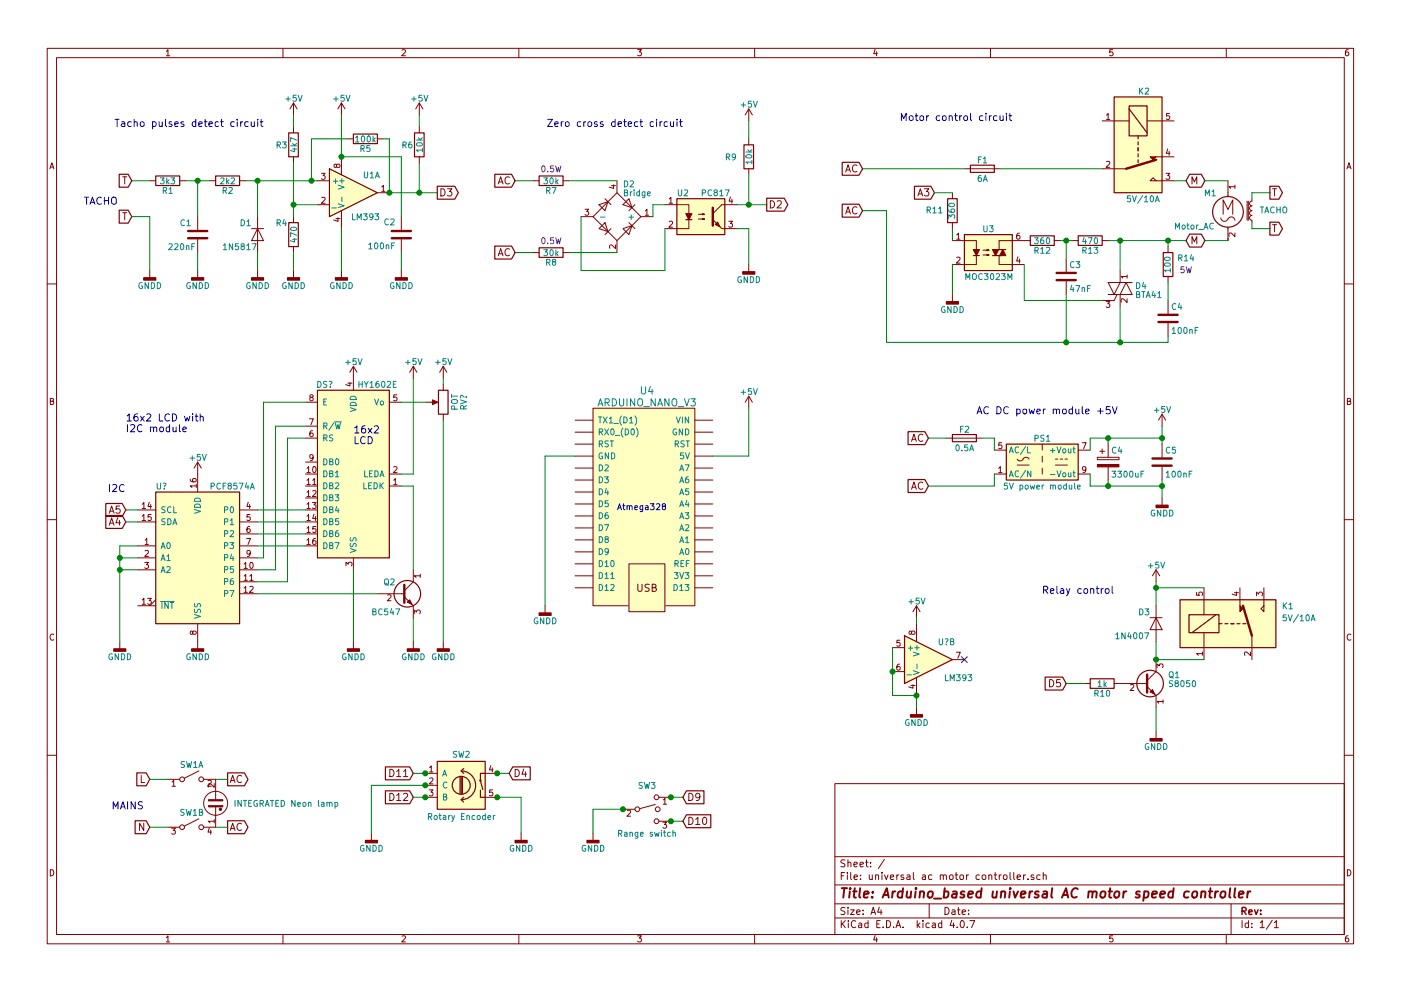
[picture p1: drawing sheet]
<svg xmlns="http://www.w3.org/2000/svg" width="297mm" height="210mm" viewBox="0 0 297 210" stroke-linecap="round" stroke-linejoin="round" font-family="sans-serif">
<g fill="none" stroke="#840000" stroke-width=".21">
<path d="M10 10.3h277v189.9h-277zM12 12.2h273v186.1h-273zM35.3 10.9l.3-.4v1.3M35.3 11.8h.7M60 10.3v1.9M85.2 10.6l.5-.1 .3 .4-.8 .9h.8M110 10.3v1.9M135.2 10.5h.8l-.4 .5 .3 .1 .1 .2-.1 .4-.2 .1-.5-.1M160 10.3v1.9M185.5 10.5l-.3 .9h.8M185.9 11v.8M210 10.3v1.9"/>
<path d="M235.9 10.5h-.6v.6h.6l.1 .5-.3 .2-.4-.1M260 10.3v1.9M285.9 10.5l-.4 .1-.2 .2-.1 .8 .3 .2 .4-.1 .1-.4-.1-.2-.4-.1-.3 .3M10.6 35.8l.4-1.3 .4 1.3M10.7 35.5h.6M26 37.5h.9M26.4 37.5v1.5M31.7 38.3h1.3M38.1 38.3h1.3M44.4 38.3h1.3M50.8 38.3h1.3M62.2 21.8v2.6"/>
<path d="M62.2 26.9v1.3M62.2 33.3v1.2M62.2 21.8l-.7 1.3M62.2 21.8l.8 1.3M67.3 38.3h2.5M68.1 36.8h.8l-.4 .5 .4 .1v.5l-.2 .1-.6-.1M71.3 35l.3-.2 .4 .1 .1 .1-.1 .4-.4 .1-.2-.1-.2-.5h-.3v.5l.2 .1 .2-.2M72.4 21.8v2.6M72.4 33.3v3.8M72.4 21.8l-.8 1.3M72.4 21.8l.8 1.3M73.7 29.5h1.2"/>
<path d="M80 29.5h1.3M80.9 39.7l.4-.4v1.3M88.9 21.8v2.6M88.9 26.9v1.3M88.9 33.3v1.2M88.9 21.8l-.8 1.3M88.9 21.8l.8 1.3M105.6 39l.5-1.5 .6 1.5M105.8 38.6h.7M108 37.7a.72 .72 0 0 0-1 .5 .72 .72 0 0 0 .7 .8l.3-.1M113 38.3h1.3M119.4 38.3h1.2"/>
<path d="M129.6 39.4h.9M130.1 39.2v.8l-.9-.3M130.8 38.3v2.6M158.7 23.1v2.5M158.7 29.5v1.2M158.7 35.8v1.3M158.7 23.1l-.7 1.3M158.7 23.1l.8 1.3M179.3 36.5l.5-1.5 .5 1.5M179.4 36.1h.8M181.7 35.1a.72 .72 0 0 0-1 .5 .72 .72 0 0 0 .7 .9l.3-.2M204.5 35.8h7.6"/>
<path d="M233.7 35.8h5.1M233.7 25.6h5.7M234.6 24.4l.3-.3v1.2M234.6 34.3l.5-.1 .2 .4-.8 .9h.8M234.6 25.3h.7M243.2 25.6h5.7M243.8 38.3l.7-.6 .6 .6zM245.1 38.3h3.8M245.1 33.3h3.8M247.2 36.8h.8l-.4 .5 .4 .1v.5l-.2 .1-.6-.1M247.6 31.6l-.3 .9h.8M247.9 32.1v.9"/>
<path d="M248 24.1h-.7v.6h.7v.5l-.2 .1-.5-.1M252.7 39v-1.5l.5 1.1 .5-1.1v1.5M260.3 38.3v3.4M261.8 39.6h-1.2l.3 .4M261.8 39.3v.7M285.6 35.8l.4-1.3 .4 1.3M285.7 35.5h.6M26 45.1h.9M26.4 45.1v1.6M31.7 57.4v1.5M41.9 46v2.8M41.9 50.8v2.8"/>
<path d="M41.9 57.4v1.5M53.3 48.5h2.6M54.6 48.5l1.3 2.5h-2.6zM54.6 46v7.6M54.6 57.4v1.5M62.2 46v1.2M62.2 52.3v1.3M62.2 57.4v1.5M67.3 43.4h2.5M68.2 42l.5-.1 .2 .3-.8 .9h.8M71.2 46.4h.9M71.7 46.2v.8l-1-.3"/>
<path d="M72.4 44.7v3.8M72.4 57.4v1.5M80 40.9h2.5M80.9 40.6h.7M85.1 46v2.8M85.1 50.8v2.8M85.1 57.4v1.5M93.5 40.1a.77 .77 0 0 1 .9 .7 .77 .77 0 0 1-.9 .8zM94.9 40.1h.9l-.5 .5 .5 .3-.1 .5-.2 .2-.6-.2M105.6 54.3l.5-1.5 .6 1.5M105.8 53.8h.7M108 52.9a.72 .72 0 0 0-1 .5 .72 .72 0 0 0 .7 .9l.3-.2"/>
<path d="M113 53.6h1.3M119.4 53.6h1.2M123.2 46h2.5M124 44.4h.8l-.4 .5 .4 .1v.5l-.2 .2-.6-.2M125.7 46l5.1-5.1 5.1 5.1-5.1 5zM127 43.4l1.9-.6-.6 1.9zM127 48.5l1.3-1.3 .6 1.9zM128.3 42.2l1.2 1.2M129.5 48.5l-1.2 1.3M130.5 52v.8l-.9-.8-.4 .2 .1 .5M130.8 51v2.6M132.1 48.5l1.9-.6-.7 1.9z"/>
<path d="M133.3 42.2l.7 1.9-1.9-.7zM133.3 47.2l1.3 1.3M134.6 43.4l-1.3 1.3M135.9 46h2.5M136.8 44.7l.4-.3v1.3M136.8 45.7h.7M141 43.4h5v1.9M141.9 42.2l.3-.3v1.2M141.9 47l.5-.1 .2 .4-.8 .9h.8M141.9 43.1h.7M146 46.6v1.9h-5M148.1 46.5h1.3l-.4 .1v-.3l.4 .2"/>
<path d="M148.1 45.5h1.3l-.4 .1v-.3l.4 .2M153 48.5h3.2M154.5 46.9h.8l-.4 .5 .3 .1v.6l-.1 .1-.6-.1M154.9 41.8l-.3 .9h.7M155.2 42.3v.8M156.2 43.4h-3.2l-1.9 1.9M158.7 56.1v1.6M163.3 42.6a.77 .77 0 0 1 .9 .8 .77 .77 0 0 1-.9 .7zM164.8 42.7l.6-.1 .3 .4-1 1.1h1M179.3 45.4l.5-1.5 .5 1.5M179.4 45h.8M181.7 44a.72 .72 0 0 0-1 .5 .72 .72 0 0 0 .7 .9l.3-.2"/>
<path d="M194.6 41.6l.5-1.5 .5 1.5M194.7 41.1h.8M196 40.1h.9l-.5 .5 .5 .3-.1 .5-.2 .2-.6-.2M201.9 51h5.1v2M201.9 40.9v1.3M201.9 47.2v1.3M202.8 49.8l.4-.3v1.2M202.8 54.7l.5-.1 .3 .3-.8 .9h.8M202.8 50.7h.8M207 54.2v1.9h-5.1M208.4 54.1h1.3l-.4 .1v-.2l.4 .1M208.4 53.1h1.3l-.4 .1v-.2l.4 .1"/>
<path d="M211.8 54.2v1.9h5.4M215.8 54.5l-.3 .9h.8M216.1 49.5h-.3l-.2 .3-.1 .7 .3 .2 .4-.1-.1-.6h-.3l-.3 .2M216.1 55v.8M218.4 51h-6.6v2M223.5 51h1.3M226.1 54.9v2.8M226.1 59.7v2.8M227.3 51h1.3M233.7 51h1.2M237.5 57.4v2.5l-1.3 2.6-1.3-2.6h5.1M239 58.7h-1.3l.3 .3"/>
<path d="M239 58.3v.7M247.6 52.3v1.3M247.6 58.7v1.2M252.7 51.7v-1.5l.5 1.1 .5-1.1v1.5M258.8 46.2a.86 .86 0 0 0 .9 .8 .86 .86 0 0 0 .8-.8 .77 .77 0 0 1 .8-.1 .77 .77 0 0 1 .5 .6M259.3 45.5v-3.1l1 2 1.1-2v3.1M260.3 48.2v2.8M261.8 49.4v.8l-.9-.8-.3 .3 .1 .4M264.4 42.7v4M264.7 42.7v4M265.4 42.2v.5l-.3 .1-.2 .3 .1 .4 .4 .2-.3 .1-.2 .3 .1 .4 .4 .2-.3 .1-.2 .3 .1 .4 .4 .2-.3 .1-.2 .3 .1 .4 .4 .2v.5M269.8 40.1h.9"/>
<path d="M269.8 47.7h.9M270.2 40.1v1.5M270.2 47.7v1.5M10 60.2h2M74.9 77.7v5.1M74.9 77.7l-.7 1.3M74.9 77.7l.8 1.3M87.6 77.7v2.6M87.6 77.7l-.7 1.3M87.6 77.7l.8 1.3M94 77.7v2.6M94 77.7l-.8 1.3"/>
<path d="M94 77.7l.7 1.3M201.9 62.5v1.5M234.5 64h.8l-.4 .4 .4 .1v.6l-.2 .1-.6-.1M234.9 62.5h5.1l-1.2-2.6-1.3 2.6v2.5M236.9 62.5l-.7 1.2h-2.5M239 63.4v.8l-1-.8-.3 .2 .1 .5M247.6 63.7v2.8M247.6 68.6v2.8M285 60.2h2M10.7 85.1h.5l.1-.5-.6-.1v1.3h.5l.2-.4-.3-.3M41.9 98v6.4M41.9 98l-.8 1.3"/>
<path d="M41.9 98l.8 1.3M64.8 93h2.5M64.8 85.3h2.5M64.8 90.4h2.5M64.8 98h2.5M65.1 99.4l.3-.4v1.3M65.6 88.8h.8l-.5 1.3M65.9 84.3l-.2-.2v-.2h.6v.3l-.5 .1-.1 .3v.3l.2 .1h.3l.2-.2-.1-.4-.1-.1M66.3 91.4h-.4l-.2 .3v.7l.2 .3 .4-.2v-.6h-.4l-.2 .2M66.4 97l-.2 .3-.4-.1-.1-.6 .5-.1 .2 .2-.1 .7-.3 .3h-.2M66.4 99.1l.2-.1a.67 .67 0 0 1 .4 .6 .67 .67 0 0 1-.4 .7l-.3-.5zM73.8 81.3h.8"/>
<path d="M74.2 81.1v.8l-.9-.3M82.5 85.3h2.6M83.5 99.1l.4-.1 .3 .4-.8 .9h.8M84.1 83.8h-.6v.5h.6v.6l-.2 .1-.4-.1M90.2 85.3h2.3M94 81.5v1.3M94 87.9v1.2M121.9 96.8h3.8M121.9 99.3h3.8M121.9 91.7h3.8M121.9 94.2h3.8M121.9 89.1h3.8"/>
<path d="M125.7 86.6h21.6v41.9h-21.6zM147.3 96.8h3.8M147.3 99.3h3.8M147.3 91.7h3.8M147.3 94.2h3.8M147.3 89.1h3.8M158.7 84.1v2.5M158.7 84.1l-.7 1.2M158.7 84.1l.8 1.2M193.3 93.6l.5-1.5 .5 1.5M193.4 93.2h.7M195.7 92.3a.72 .72 0 0 0-1.1 .5 .72 .72 0 0 0 .8 .8l.3-.1"/>
<path d="M200.7 93h7.6M210.8 95.5h2.6M211.7 99.4l.4-.4v1.3M212.4 93.9h-.6l-.1 .6h.7v.6l-.2 .1-.5-.1M215.6 97.4a.81 .81 0 0 0 .8 .4 .81 .81 0 0 0 .7-.6 .73 .73 0 0 1 1.1 .2M215.6 98.7h2.6M221 94.2v1.3M221 96.8v1.2M221 99.3v1.3M223.8 98.7h2.5M223.8 97.4h.5M224.8 97.4h.5"/>
<path d="M225.8 97.4h.5M228.6 95.5h2.5M229.4 93.9h.9l-.6 1.3M230.2 99.5l-.2 .3-.4-.1v-.6l.4-.1 .2 .2v.8l-.3 .3h-.3M232.7 97v.5zM232.7 97.5h4.5zM232.7 97h4.5zM233.2 95.8h1M233.7 95.2v1.1M234.9 94.2v2.8M234.9 99.1v2.7M237.2 97v.5z"/>
<path d="M246.4 87.9v2.5M246.4 94.2v2.8M246.4 99.1v2.7M246.4 87.9l-.8 1.2M246.4 87.9l.7 1.2M285.7 85.1h.5l.1-.5-.6-.1v1.3h.5l.2-.4-.3-.3M10 110.3h2M23.2 111.4l.5-1.5 .5 1.5M23.2 108.9l.5-1.5 .5 1.5M23.3 111h.7M23.3 108.5h.7M25 109.8l-.4 1.1h1"/>
<path d="M25.3 110.4v1M25.4 107.4h-.7l-.1 .7 .2-.2 .5 .1 .2 .6-.3 .3-.6-.2M29.2 108.2h3.8M29.2 110.7h3.8M29.2 115.8h3.8M29.2 118.4h3.8M30.1 107l.4-.4v1.3M30.1 109.5l.4-.3v1.2M30.1 107.9h.8M30.1 110.4h.8M30.7 119.3h.8l-.5 .5 .4 .1v.6l-.2 .1-.5-.1M30.8 114.6l.3-.4v1.3"/>
<path d="M30.8 116.9l.4-.1 .3 .3-.8 1h.8M30.8 115.5h.7M31.6 106.5l-.2 1h.7M32 107v.9M32 109.2h-.6v.5h.6v.6l-.1 .1-.5-.1M40.3 101.6l.1 .4 .2 .2h.8l.2-.2-.1-.4h-.6l-.1 .4 .2 .2M41.6 103.1h-1.3l.4 .3M41.6 102.7v.7M50.8 108.2h3.8M50.8 110.7h3.8M50.8 113.3h3.8M50.8 115.8h3.8"/>
<path d="M50.8 118.4h3.8M51.7 119.7l.4-.4v1.3M52.3 114.2h.8l-.5 1.3M52.6 106.5l-.3 1h.8M52.9 111.7l-.3 .1-.2 .2-.1 .7 .3 .3 .4-.2-.1-.6h-.3l-.3 .2M52.9 107v.9M53 109.2h-.6l-.1 .5h.7v.6l-.2 .1-.5-.1M53.1 117.3l-.3 .3-.3-.1-.1-.6 .4-.1 .3 .2-.1 .7-.3 .4h-.2M53.1 119.4l.1-.1a.67 .67 0 0 1 .5 .7 .67 .67 0 0 1-.5 .6l-.2-.5zM64.8 100.6h2.5M64.8 103.1h2.5M64.8 105.7h2.5"/>
<path d="M64.8 108.2h2.5M64.8 110.7h2.5M64.8 113.3h2.5M64.8 115.8h2.5M65.1 101.9l.3-.4v1.3M65.1 104.4l.3-.3v1.3M65.1 107l.3-.4v1.3M65.1 109.5l.3-.3v1.2M65.1 112.1l.3-.4v1.3M65.1 114.6l.3-.4v1.3M65.1 100.3h.7M65.1 102.8h.7"/>
<path d="M65.1 105.4h.7M65.1 107.9h.7M65.1 110.4h.7M65.1 113h.7M65.1 115.5h.7M66.2 106.6h.8l-.4 .5 .4 .1v.6l-.2 .1-.6-.1M66.3 101.9l.3-.4v1.3M66.3 104.2l.5-.1 .2 .3-.8 1h.8M66.3 102.8h.7M66.6 109.1l-.3 .9h.8M66.9 114.2l-.4 .1-.2 .2v.8l.2 .2 .5-.1-.1-.6-.4-.1-.2 .3M66.9 109.6v.8"/>
<path d="M67 111.7h-.7v.6h.7v.5l-.2 .2-.5-.2M74.9 118.4v2.5M82.5 100.6h2.6M82.5 103.1h2.6M83.5 101.9l.3-.4v1.3M83.5 102.8h.7M121.9 117.1h3.8M121.9 114.5h3.8M121.9 112h3.8M121.9 109.5h3.8M121.9 106.9h3.8M121.9 104.4h3.8"/>
<path d="M121.9 101.8h3.8M121.9 119.6h3.8M133.3 119.6h7.7v10.2h-7.7zM147.3 117.1h3.8M147.3 114.5h3.8M147.3 112h3.8M147.3 109.5h3.8M147.3 106.9h3.8M147.3 104.4h3.8M147.3 101.8h3.8M147.3 119.6h3.8M193.3 103.8l.5-1.5 .5 1.5"/>
<path d="M193.4 103.4h.7M195.7 102.4a.72 .72 0 0 0-1.1 .5 .72 .72 0 0 0 .8 .9l.3-.1M210.8 100.6h2.6M211.7 100.3h.7M228.6 100.6h2.5M246.4 105.7v1.5M285 110.3h2M11.4 134.6a.58 .58 0 0 0-.8 .6 .58 .58 0 0 0 .8 .5M25.4 136.1v1.6M29.2 120.9h3.8M29.2 128.5h3.8M30.1 127.3l.4-.4v1.3"/>
<path d="M30.1 128.2h.8M31.3 126.9h.8l-.5 .5 .4 .1v.6l-.1 .1-.6-.1M33 127.2l-1.3 1.3M40.9 134.1l.2-.2h.4l.1 .2-.1 .4-.4 .1-.2-.1-.2-.6h-.3v.6l.2 .1 .3-.2M41.9 132.3v5.4M50.8 120.9h3.8M50.8 123.4h3.8M50.8 126h3.8M51.7 122.2l.4-.3v1.2M51.7 124.8l.4-.4v1.3M51.7 120.6h.8M51.7 123.1h.8"/>
<path d="M51.7 125.7h.8M53 122.2l.3-.3v1.2M53 124.5l.4-.1 .3 .4-.8 .9h.8M53 123.1h.7M73.4 120.1v-.8l.4 .4 .1-.4h.6l.1 .2-.1 .6M74.9 136.1v1.6M80 126h5.7M82.2 126.3l.5-.1 .2 .3-.8 1h.8M85.7 126.6l1.9 1.9v2.6M87.6 120.9v2.5l-1.9 1.9M87.6 136.1v1.6M87.8 130.2v-.8l.5 .5 .1-.4h.6l.1 .2-.1 .5"/>
<path d="M89.1 122.2h-1.3l.4 .3M89.1 121.8v.7M94 136.1v1.6M115.6 128.5v1.5M121.9 122.2h3.8M121.9 124.7h3.8M135.2 123.9v1.3l.3 .3h.3l.3-.3v-1.3M137.6 124l-.5-.1-.3 .4 .1 .3 .7 .3v.4l-.3 .2-.5-.1M138.3 124.7l.6-.1 .2-.2-.1-.3-.7-.2v1.6h.6l.3-.3v-.2l-.4-.3M147.3 122.2h3.8M147.3 124.7h3.8M189.2 137.4h2.6"/>
<path d="M190.8 135.8h-.6l-.1 .6h.7v.6l-.2 .1-.5-.1M193.3 134.1l.2-.2h.4l.1 .2-.1 .4-.4 .1-.2-.1-.2-.6h-.3v.6l.2 .1 .3-.2M194.3 128.5v2.6M194.3 132.3v3.8M194.3 128.5l-.8 1.3M194.3 128.5l.8 1.3M201.9 139.9h2.6M202.8 138.4h.8l-.5 1.2M243.8 131.1h2.6M245.1 131.1l1.3 2.5h-2.6zM245.1 139.9v2.6l-1.9 1.9M245.1 120.9v2.5"/>
<path d="M245.1 128.5v7.6M245.1 120.9l-.8 1.3M245.1 120.9l.8 1.3M253.7 125.7v.6h.6v-.6h.5l.2 .2-.2 .4M255 138.7h-1.3l.4 .3M255 138.3v.7M255.3 124.7v5.7M255.3 134.2v5.7M261.7 125.7h.9M262.2 125.6v.7l-1-.2M262.9 124.7v3.8M265.1 138.3v.8l-.9-.8-.3 .3 .1 .4"/>
<path d="M265.4 134.9v5M266.4 126.4v-.8l.5 .5 .1-.4h.5l.2 .2-.2 .5M268 128.5v1.3l-.7-.6zM268 124.7v3.8M286.4 134.6a.58 .58 0 0 0-.8 .6 .58 .58 0 0 0 .8 .5M189.2 142.5h2.6M190.7 140.9l-.3 .1-.2 .2-.1 .7 .3 .3 .4-.1-.1-.7h-.3l-.3 .2M193.1 145.4h.9M193.6 145.3v.7l-.9-.3M194.3 143.8v3.8M194.3 150.1v1.5M222.5 144.2a.77 .77 0 0 1 .9 .8 .77 .77 0 0 1-.9 .7z"/>
<path d="M224.8 144.2h-.7l-.1 .7 .2-.1 .5 .1 .2 .5-.3 .3-.6-.1M229.9 145h1.2M236.2 145h7M239.7 145.3l.5-.1 .2 .4-.8 .9h.8M243.2 145.7l1.9 1.9v2.5M245.1 155.2v1.5M245.3 141.7v-.8l.5 .4 .1-.4h.6l.1 .2-.1 .6M246.6 148.8h-1.3l.4 .4M246.6 148.5v.7M10 160.2h2M29.9 164.5v1.5h.8M30.5 174.7v1.5l-.9-1.5v1.5"/>
<path d="M35.6 165.3h2.5M35.6 175.5h2.5M36.4 175.7h.8l-.4 .5 .3 .1v.6l-.1 .1-.6-.1M36.5 165.9l.3-.3v1.2M36.5 166.8h.7M42.2 163.6l-3.1 1.5M42.2 173.7l-3.1 1.6M43.2 165.3h2.5v4.4M44.1 165.7l.5-.1 .2 .3-.8 .9h.8M44.4 175.6l-.3 .9h.8M44.7 176.1v.9M45.4 174.2h-1.3l.4 .4"/>
<path d="M45.4 166.3v.8l-.9-.8-.4 .2 .1 .5M45.4 173.9v.7M45.7 171.2v4.3h-2.5M48.8 166l.5-1.5 .5 1.5M48.8 176.2l.5-1.5 .5 1.5M48.9 165.6h.8M48.9 175.8h.8M51.2 164.7a.72 .72 0 0 0-1 .5 .72 .72 0 0 0 .7 .8l.3-.1M51.2 174.8a.72 .72 0 0 0-1 .5 .72 .72 0 0 0 .7 .9l.3-.2M78.7 176.8v1.5M82.7 163.2a.77 .77 0 0 1 .8 .8 .77 .77 0 0 1-.8 .8zM82.7 168.3a.77 .77 0 0 1 .8 .8 .77 .77 0 0 1-.8 .7z"/>
<path d="M84.1 163.7l.5-.5v1.6M84.1 168.8l.5-.5v1.5M84.1 164.8h.9M84.1 169.8h.9M85.5 163.7l.5-.5v1.6M85.5 168.5l.6-.2 .3 .5-.9 1h.9M85.5 164.8h.9M90.2 164.1h2.5M90.2 166.6h2.5M90.2 169.2h2.5M91 167.6h.8l-.4 .5 .3 .1v.5l-.1 .2-.6-.2M91.1 162.9l.3-.4v1.3"/>
<path d="M91.1 165.1l.5-.1 .2 .4-.8 .9h.8M91.1 163.8h.7M102.9 164.1h2.5M102.9 169.2h2.5M104.1 162.4l-.3 .9h.7M104.4 162.9v.9M104.4 167.6h-.6v.6h.6v.5l-.1 .2-.5-.2M109.2 163.2a.77 .77 0 0 1 .9 .8 .77 .77 0 0 1-.9 .8zM110.5 176.8v1.5M111 163.2l-.3 1.1h.9M111.4 163.7v1.1M125.7 176.8v1.5"/>
<path d="M132.1 171.7h2.5M133 172l.5-.1 .2 .4-.8 .9h.8M138.9 170.7l-3.3 .9M139.7 169.2h2.5M139.7 174.2h2.5M140.5 174.4h.8l-.4 .5 .4 .1v.6l-.2 .1-.6-.1M140.6 169.7l.4-.3v1.2M140.6 170.6h.7M146 168.3a.77 .77 0 0 1 .9 .8 .77 .77 0 0 1-.9 .7zM146 173.4a.77 .77 0 0 1 .9 .8 .77 .77 0 0 1-.9 .7zM147.5 173.8l.5-.4v1.5M147.5 174.9h.9"/>
<path d="M148.4 169l-.3 .3h-.3l-.3-.3 .1-.5 .5-.2a.96 .96 0 0 1-.1 1.5h-.3M149.1 173.6l.2-.2a.81 .81 0 0 1 .6 .8 .81 .81 0 0 1-.6 .7l-.2-.1-.2-.5zM177 166.3h108v32h-108zM285 160.2h2M10.7 184.5a.65 .65 0 0 1 .7 .7 .65 .65 0 0 1-.7 .6zM35.3 198.9l.3-.4v1.3M35.3 199.8h.7M60 198.3v1.9M85.2 198.6l.5-.1 .3 .4-.8 .9h.8M110 198.3v1.9M135.2 198.5h.8l-.4 .5 .3 .1 .1 .2-.1 .4-.2 .1-.5-.1M160 198.3v1.9"/>
<path d="M177 194.8h108M177 191.8h108M177 187.8h108M177 181.8h108M178.4 195.3v1.5M178.4 185.8h.5M178.6 196l.6 .8M179.1 185.1h-.7v1.5M179.1 192.6l-.5-.1-.3 .3 .1 .3 .7 .4v.4l-.2 .1-.6-.1M179.1 182.5l-.5-.1-.3 .3 .1 .3 .7 .4v.4l-.2 .1-.6-.1M179.2 195.3l-.8 .9M179.7 185.1v.2"/>
<path d="M179.7 185.6v1M179.8 192.5v.2M179.8 183.1l.2-.2 .4 .1v.9M179.8 182.4v1.5M179.8 193v1M179.9 195.3v.2M179.9 195.8v1M180.3 193h.8l-.8 1h.8M180.4 185.1v1.3l.2 .2M181.1 183.4l.7-.1-.1-.3-.4-.1-.2 .2v.7h.6M181.1 186.1l.7-.1-.1-.3-.4-.1-.2 .2 .1 .7h.5M181.4 195.5a.71 .71 0 0 0-1 .5 .71 .71 0 0 0 .8 .8l.2-.1"/>
<path d="M181.6 193.5l.7-.1v-.3l-.4-.1-.3 .2 .1 .7h.6M182.1 195.9h.6v.9M182.3 183.4l.8-.1-.1-.3-.4-.1-.3 .2 .1 .7h.6M182.4 186.5v.1M182.4 185.7v.1M182.7 196.2l-.7 .3 .2 .3 .5-.1M183 193.9v.1M183 193.1v.1M183.5 182.9h.6M183.7 182.4v1.3l.4 .2M184 195.9l-.4-.1-.3 .3 .1 .6 .2 .1 .4-.1M184 195.3v1.5"/>
<path d="M184.3 185.6l.1 .9 .3 .1 .2-.1M184.6 183.8v.1M184.6 183v.1M184.7 194l.4-1.5 .5 1.5M184.8 193.6h.7M184.9 185.6v1M185.5 198.5l-.3 .9h.8M185.6 185.7l.3-.1 .3 .1 .1 .9M185.6 185.6v1M185.9 199v.8M185.9 196h.5M186.4 192.5l-.3 1h.9"/>
<path d="M186.6 195.3h-.7v1.5h.7M186.8 193v1M187 185.1v.2M187 185.6v1M187.2 196.7v.1M187.5 182.3l-1.3 2M187.6 185.6l.3 1 .4-1M188 195.3a.76 .76 0 0 1 .8 .8 .76 .76 0 0 1-.8 .7zM188.8 186.1l.7-.1-.1-.3-.4-.1-.2 .2v.7h.6M189.5 196.7v.1M190 196.8l.4-1.5 .6 1.5M190.1 196.4h.7"/>
<path d="M190.1 185.6v1M190.6 185.6l-.5 .3M191.5 196.7v.1M191.6 185.7l-.4-.1-.2 .2 .1 .2 .5 .2v.3h-.6M192.3 185.7h.6v.9M192.9 186l-.7 .3 .3 .3 .4-.1M193.6 185.1v1.3l.3 .2M194.5 195.3v1.5M194.6 196.3l.4 .5M195 195.8l-.5 .6M195.6 185.7h.6v.9M195.7 195.3v.2"/>
<path d="M195.7 195.8v1M196.2 186l-.7 .3 .2 .3 .5-.1M197 191.8v3M197 195.9l-.4-.1-.3 .3 .1 .6 .2 .1 .4-.1M197.6 185.7l-.5-.1-.3 .3 .1 .6 .2 .1 .5-.1M197.7 195.9h.6v.9M198.3 196.2l-.7 .3 .2 .3 .5-.1M199.4 185.7l.2-.1 .3 .1 .1 .9M199.4 185.6v1M199.7 195.9l-.5-.1-.2 .3v.6l.2 .1 .5-.1M199.7 195.3v1.5M200 185.8l.2-.2 .4 .1 .1 .9"/>
<path d="M200.4 192.5a.76 .76 0 0 1 .8 .8 .76 .76 0 0 1-.8 .7zM201.4 185.7l.2-.1 .4 .1 .1 .6-.1 .2-.4 .1-.2-.1zM201.8 195.2l-.4 1.1h1M201.9 193.1h.5l.1 .9M202.2 195.8v1M202.5 193.4l-.7 .3 .2 .3 .5-.1M202.5 185.6h.6M202.7 185.1v1.3l.4 .2M202.9 196.7v.1M203 193h.6M203.2 192.5v1.3l.4 .2M203.6 185.7l.2-.1 .4 .1 .1 .6-.1 .2-.4 .1-.2-.1z"/>
<path d="M203.8 195.4l.1-.1a.8 .8 0 0 1 .6 .8 .8 .8 0 0 1-.6 .7 .97 .97 0 0 1-.1-1.4zM204 193.5l.7-.1-.1-.3-.4-.1-.2 .2 .1 .7h.5M204.9 185.6v1M205.1 196.7v.1M205.4 193.9v.1M205.4 193.1v.1M205.4 185.6l-.5 .3M205.6 195.3h1.1l-.7 1.5M207.6 185.7l-.4-.1-.3 .3 .1 .6 .2 .1 .4-.1M208.3 185.7l.2-.1 .4 .1 .1 .6-.1 .2-.4 .1-.2-.1zM209.7 185.7l.2-.1 .3 .1 .1 .9M209.7 185.6v1"/>
<path d="M210 198.3v1.9M210.8 185.6h.6M211 185.1v1.3l.4 .2M211.9 185.6v1M212.3 185.6l-.4 .3M212.8 185.7l.2-.1 .4 .1 .1 .6-.1 .2-.4 .1-.2-.1zM214.1 185.1v1.3l.3 .2M214.9 185.1v1.3l.2 .2M215.6 186.1l.8-.1-.1-.3-.4-.1-.3 .2 .1 .7h.6M217 185.6v1M217.4 185.6l-.4 .3M218 186.5v.1"/>
<path d="M219.2 185.7l-.4-.1-.2 .2 .1 .2 .5 .2v.3h-.6M220.5 185.7l-.4-.1-.3 .3 .1 .6 .2 .1 .4-.1M221.2 185.7l.2-.1 .4 .1v.9M221.2 185.1v1.5M235.9 198.5h-.6v.7l.6-.1 .1 .5-.3 .2-.4-.1M260 198.3v1.9M261 191.8v6.5M263.3 195.3v1.5M264.7 195.9l-.4-.1-.3 .3 .1 .6 .2 .1 .4-.1M264.7 195.3v1.5M265.4 196.7v.1M265.4 195.9v.1"/>
<path d="M267.2 195.8l.4-.5v1.5M267.2 196.8h.8M269.7 195.2l-1.2 2M270.2 195.8l.4-.5v1.5M270.2 196.8h.8M285.7 184.5a.65 .65 0 0 1 .7 .7 .65 .65 0 0 1-.7 .6zM285.9 198.5l-.4 .1-.2 .3-.1 .7 .3 .2 .4-.1 .1-.4-.1-.2-.4-.1-.3 .3"/>
<circle cx="38.6" cy="165.3" r=".51"/>
<circle cx="38.6" cy="175.5" r=".51"/>
<circle cx="42.7" cy="165.3" r=".51"/>
<circle cx="42.7" cy="175.5" r=".51"/>
<circle cx="45.7" cy="170.4" r="2.54"/>
<circle cx="135.1" cy="171.7" r=".51"/>
<circle cx="139.2" cy="169.2" r=".51"/>
<circle cx="139.2" cy="174.2" r=".51"/>
<circle cx="139.4" cy="171.7" r=".51"/>
</g>
<path d="M263.3 193.3l.8-.1 .1-.2-.1-.3-.2-.2h-.6v1.5M263.7 193.3l.5 .7M264.8 193.5l.7-.1-.1-.3-.4-.1-.2 .2v.7h.6M266 193l.3 1 .4-1M267.3 193.9v.1M267.3 193.1v.1" fill="none" stroke="#840000" stroke-width=".3"/>
<g fill="none" stroke="#840000" stroke-width=".41">
<path d="M178.5 188.4h1.1M179 188.4l-.2 2M180.2 189.1l-.2 1.3M180.3 188.4l-.1 .2 .2-.1-.1-.1-.1 .2M180.9 189.1h.7M181.2 188.4l-.2 1.8 .1 .1 .4 .1M182.4 188.4l-.2 1.8 .2 .2M183.2 189.8l.9-.2v-.4l-.6-.1-.3 .3v.9h.7M184.9 190.3v.1M185.1 189.2l-.1 .2-.1-.1 .2-.1-.1 .2M187.1 190.4l.9-2 .4 2M187.4 189.9h.9"/>
<path d="M189.3 189.1l-.2 1.3M189.8 189.1l-.3 .1-.3 .3M191.4 189.2l-.2-.1a.67 .67 0 0 0-.8 .4v.8l.3 .1 .5-.1M191.5 188.4l-.3 2M192.3 189.1v1.2l.4 .1 .3-.1M193.2 189.1l-.2 1.3M194.1 189.1l-.1 1.3M194.2 188.4v.2l.1-.1-.1-.1v.2M195.1 189.3l.3-.2 .5 .1-.1 1.2M195.1 189.1l-.2 1.3M196.9 189.3l.3-.2 .5 .2v.8l-.4 .3-.6-.1zM198 190.6h1.5"/>
<path d="M200.2 189.2l.6-.1 .3 .2-.2 1a.67 .67 0 0 1-.8 0M200.3 188.4l-.2 2M202 189.2h.8l-.1 1.2M202.8 189.6l-.7 .1a.4 .4 0 0 0-.3 .3 .4 .4 0 0 0 .3 .4l.6-.1M204.5 189.2l-.5-.1-.3 .4 .2 .3 .5 .1 .1 .3-.2 .1h-.7M205.3 189.8l1-.2-.1-.4h-.7l-.3 1 .3 .2 .6-.1M208.1 189.2l-.3-.1a.67 .67 0 0 0-.8 .4v.8l.3 .1 .6-.1M208.1 188.4l-.2 2M210.5 189.1v1.2l.4 .1 .3-.1M211.4 189.1l-.2 1.3M212.3 189.3l.3-.2 .5 .1-.1 1.2M212.3 189.1l-.1 1.3"/>
<path d="M214.1 189.1l-.1 1.3M214.2 188.4v.2l.1-.1-.1-.1v.2M214.9 189.1l.3 1.3 .6-1.3M216.4 189.8l1-.2v-.4h-.8l-.2 1 .2 .2 .6-.1M218.3 189.1l-.1 1.3M218.9 189.1l-.4 .1-.2 .3M220.2 189.2l-.4-.1-.4 .4 .3 .3 .4 .1 .1 .3-.1 .1h-.8M221.2 189.2h.8l-.1 1.2M222 189.6l-.7 .1a.4 .4 0 0 0-.3 .3 .4 .4 0 0 0 .2 .4l.7-.1M223.1 188.4l-.2 1.8 .2 .2M225.1 190.4l.9-2 .5 2M225.4 189.9h.9"/>
<path d="M228.5 188.6a.87 .87 0 0 0-1 0 .87 .87 0 0 0-.3 1 .69 .69 0 0 0 .3 .8 .69 .69 0 0 0 .8-.1M230.8 189.3l.3-.2 .5 .1-.1 1.2M230.8 189.1l-.1 1.3M231.7 189.4a.52 .52 0 0 1 .8-.2l-.1 1.2M233.5 189.3l.3-.2 .5 .2v.8l-.4 .3-.6-.1zM235 189.1h.8M235.4 188.4l-.2 1.8 .1 .1 .3 .1M236.4 189.3l.3-.2 .6 .2v.8l-.4 .3-.6-.1zM238.3 189.1l-.2 1.3M238.8 189.1l-.4 .1-.2 .3M241.7 189.2l-.5-.1-.3 .4 .2 .3 .5 .1 .1 .3-.2 .1h-.7M242.6 189.2l.6-.1 .3 .2-.1 1a.67 .67 0 0 1-.9 0"/>
<path d="M242.6 189.1l-.2 2M244.3 189.8l1-.2-.1-.4h-.8l-.2 1 .3 .2 .6-.1M246 189.8l1-.2-.1-.4-.5-.1-.4 .3v.9h.8M248.8 189.2l-.2-.1a.67 .67 0 0 0-.8 .4v.8l.2 .1 .6-.1M248.8 188.4l-.2 2M252.1 189.2l-.2-.1a.67 .67 0 0 0-.8 .4v.8l.3 .1 .5-.1M252.9 189.3l.3-.2 .6 .2v.8l-.4 .3-.6-.1zM254.7 189.3l.3-.2 .5 .1v1.2M254.8 189.1l-.2 1.3M256.3 189.1h.7M256.6 188.4l-.2 1.8 .1 .1 .4 .1M257.7 189.1l-.1 1.3"/>
<path d="M258.3 189.1l-.4 .1-.2 .3M258.9 189.3l.3-.2 .6 .2v.8l-.4 .3-.6-.1zM260.8 188.4l-.2 1.8 .3 .2M261.9 188.4l-.2 1.8 .2 .2M262.7 189.8l1-.2-.1-.4-.6-.1-.3 .3v.9h.7M264.6 189.1l-.2 1.3M265.1 189.1l-.4 .1-.2 .3"/>
</g>
<g fill="#ffffc2" stroke="#ffffc2" stroke-width=".21">
<path d="M69.8 35.8l10.2 5.1-10.2 5.1z"/>
<path d="M143.5 42.2h10.2v7.6h-10.2z"/>
<path d="M250.2 127.2h20.3v10.2h-20.3z"/>
<path d="M236.2 20.6h10.2v20.3h-10.2z"/>
<path d="M204.5 49.8h10.1v7.6h-10.1z"/>
<path d="M92.7 161.5h10.2v10.2h-10.2z"/>
<path d="M213.4 94.2h15.2v7.6h-15.2z"/>
<path d="M125.7 86.6h21.6v41.9h-21.6z"/>
<path d="M133.3 119.6h7.7v10.2h-7.7z"/>
<path d="M191.8 134.9l10.1 5-10.1 5.1z"/>
<path d="M67.3 82.8h15.2v35.6h-15.2z"/>
<path d="M33 104.4h17.8v27.9h-17.8z"/>
</g>
<g fill="none" stroke="#840000" stroke-width=".25">
<path d="M25.3 37h1.9l.7 1.3-.7 1.4h-1.9zM33 37.3h5.1v2.1h-5.1zM45.7 37.3h5.1v2.1h-5.1zM61.2 28.2h2v5.1h-2zM69.8 35.8l10.2 5.1-10.2 5.1zM74.9 28.4h5.1v2.1h-5.1zM87.9 28.2h2v5.1h-2zM92.7 39.5h3.7l.8 1.4-.8 1.4h-3.7zM104.9 37h3.6l.7 1.3-.7 1.4h-3.6zM114.3 37.3h5.1v2.1h-5.1zM157.7 30.7h2.1v5.1h-2.1zM178.6 34.4h3.5l.8 1.4-.8 1.4h-3.5z"/>
<path d="M193.9 39.5h3.5l.7 1.4-.7 1.4h-3.5zM205.7 35h5.1v1.6h-5.1zM236.2 20.6h10.2v20.3h-10.2zM239.4 22.5h3.8v6.3h-3.8zM239.4 23.1l3.8 5.1M241.3 28.8v.7M241.3 30.1v.6M241.3 31.4v.6M241.3 32.6v.7M241.3 33.9v.6M252.2 37h2.5l.8 1.3-.8 1.4h-2.5l-.7-1.4zM269.2 39.5h1.9l.8 1.4-.8 1.4h-1.9z"/>
<path d="M25.3 44.6h1.9l.7 1.4-.7 1.3h-1.9zM61.2 47.2h2v5.1h-2zM104.9 52.2h3.6l.7 1.4-.7 1.4h-3.6zM114.3 52.6h5.1v2h-5.1zM143.5 42.2h10.2v7.6h-10.2zM145.4 46.6h1.3M162.6 42.1h3.7l.7 1.3-.7 1.4h-3.7zM178.6 43.3h3.5l.8 1.4-.8 1.4h-3.5zM200.9 42.2h2v5h-2zM204.5 49.8h10.1v7.6h-10.1zM206.4 54.2h1.2M210.4 54.2h1.8"/>
<path d="M211.5 53h1.7M218.4 50h5.1v2.1h-5.1zM228.6 50h5.1v2.1h-5.1zM246.6 53.6h2.1v5.1h-2.1zM252.2 49.7h2.5l.8 1.3-.8 1.4h-2.5l-.7-1.4zM269.2 47.1h1.9l.8 1.4-.8 1.4h-1.9zM67.3 82.8h15.2v35.6h-15.2zM93 82.8h2v5.1h-2zM192.5 91.6h3.6l.7 1.4-.7 1.3h-3.6zM201.9 92.2h5.1v1.5h-5.1zM213.4 94.2h15.2v7.6h-15.2zM22.4 109.4h3.5l.8 1.3-.8 1.4h-3.5z"/>
<path d="M22.4 106.8h3.5l.8 1.4-.8 1.4h-3.5zM33 104.4h17.8v27.9h-17.8zM192.5 101.7h3.6l.7 1.4-.7 1.4h-3.6zM191.8 134.9l10.1 5-10.1 5.1zM250.2 127.2h20.3v10.2h-20.3zM252.1 130.4h6.3v3.8h-6.3zM257.8 130.4l-5.1 3.8M258.4 132.3h.7M259.7 132.3h.6M261 132.3h.6M262.3 132.3h.6M263.5 132.3h.7"/>
<path d="M221.6 143.7h3.7l.8 1.3-.8 1.4h-3.7zM231.1 144h5.1v2h-5.1zM28.7 174.1h2.3l.7 1.4-.7 1.4h-2.3zM29 164h2l.7 1.3-.7 1.4h-2zM48.3 164h3.5l.8 1.3-.8 1.4h-3.5zM48.3 174.1h3.5l.8 1.4-.8 1.4h-3.5zM81.7 162.7h5.2l.7 1.4-.7 1.3h-5.2zM81.7 167.8h5.2l.7 1.4-.7 1.3h-5.2zM92.7 161.5h10.2v10.2h-10.2zM97.5 164.8v3.6M97.8 163.6a3 3 0 0 1 3 3 3 3 0 0 1-3 3.1M97.8 169.7l.5 .5"/>
<path d="M97.8 164.8v3.6M97.8 163.6l.5 .5M98 164.8v3.6M98.3 169.2l-.5 .5M98.3 163.1l-.5 .5M101.9 167.6v1.6h1M102.9 164.1h-1v1.5l.5 1.9M108.7 162.7h3.7v2.7h-3.7l-.8-1.3zM145.5 167.8h3.8v2.7h-3.8l-.7-1.3zM145.5 172.9h5.2v2.7h-5.2l-.7-1.4z"/>
<circle cx="260.3" cy="45" r="3.3"/>
<circle cx="86.4" cy="126" r="2.82"/>
<circle cx="243.8" cy="145" r="2.82"/>
<circle cx="97.8" cy="166.6" r="1.9"/>
<circle cx="101.9" cy="165.6" r=".13"/>
</g>
<g fill="none" stroke="#008484" stroke-width=".21">
<path d="M241.6 18.7v1.3M241.8 19.2l.5 .8M242.3 18.7l-.7 .7M242.8 18.8l.5-.1 .2 .3-.8 1h.8M34 37.7h.8l-.4 .5 .3 .1v.6l-.1 .1-.6-.1M35.4 37.7v1.3M35.5 38.5l.3 .5M35.8 38.1l-.4 .5M36.2 37.7h.8l-.4 .5 .4 .1v.6l-.2 .1-.6-.1M46.8 37.8l.5-.1 .2 .4-.8 .9h.8M48.1 37.7v1.3M48.2 38.5l.3 .5"/>
<path d="M48.5 39.9l.5-.1 .3 .3-.8 .9h.8M48.5 38.1l-.4 .5M49 37.8l.5-.1 .2 .4-.8 .9h.8M58.8 30.8l.6-.1v-.5l-.6-.1v1.3M59.1 30.8l.4 .6M59.9 30.1h.8l-.5 .5 .4 .1v.6l-.1 .1-.6-.1M60.6 21h1M61.1 20.5v1M61.6 30.9h1.3M62 31.6h.9M62 30.4l.5 .5M62.5 31.4v.8l-1-.3"/>
<path d="M62.8 20.2h-.6l-.1 .6h.7v.6l-.2 .1-.5-.1M62.9 29.7l-1.3-.5v.8M62.9 30.4l-.5 .4M63.2 20.2l.4 1.3 .5-1.3M70.7 38.4h.9M70.8 21h.9M71.1 38v.9M71.2 20.5v1M71.7 39.3l1.3 .4-1.3 .4M72 38.4h1M72.5 37.9v1M72.9 20.2h-.6v.6h.6v.6l-.1 .1-.5-.1"/>
<path d="M73.4 20.2l.4 1.3 .4-1.3M75.4 29.2l.3-.4v1.3M75.4 30.1h.7M76.5 31.5h.6l.1-.5-.7-.1v1.3M76.7 29l.2-.2a.67 .67 0 0 1 .4 .7 .67 .67 0 0 1-.4 .6l-.3-.5zM76.8 31.5l.4 .7M77.2 36.5v1l.3 .2h.2l.3-.2v-1M77.9 29l.2-.2a.67 .67 0 0 1 .5 .7 .67 .67 0 0 1-.5 .6l-.3-.5zM78.4 30.9h-.6l-.1 .6h.7v.5l-.2 .2-.5-.2M78.5 36.8l.4-.3v1.2M78.5 37.7h.7M79.1 28.8v1.3"/>
<path d="M79.2 29.6l.4 .5M79.6 29.3l-.5 .4M79.6 37.7l.4-1.2 .4 1.2M79.7 37.4h.6M85.4 30.8l.6-.1 .1-.5-.7-.1v1.3M85.7 30.8l.4 .6M87.2 30.1l-.3 .1-.2 .2-.1 .7 .3 .3 .4-.1-.1-.6-.3-.1-.3 .2M87.3 21h.9M87.8 20.5v1M88.3 29.7h1.3M88.3 30.4a.76 .76 0 0 1 1.3 .3 .74 .74 0 0 1-1.3-.1zM88.7 29.2l.5 .5"/>
<path d="M89.5 20.2h-.7v.6h.7v.6l-.2 .1-.5-.1M89.6 31.8h-1.3l.3 .4M89.6 31.5v.7M89.6 29.2l-.5 .4M89.9 20.2l.4 1.3 .4-1.3M115.3 37.7h.8l-.5 .5 .4 .1v.6l-.2 .1-.5-.1M116.7 37.8l.2-.1a.67 .67 0 0 1 .4 .7 .67 .67 0 0 1-.4 .6l-.3-.5zM117 39.8h.9l-.6 1.2M117.9 37.7v1.3M118 38.5l.3 .5M118.3 38.1l-.4 .5M132.4 38.4a.64 .64 0 0 1 .7 .6 .64 .64 0 0 1-.7 .6z"/>
<path d="M133.6 38.5l.5-.1 .2 .3-.8 .9h.8M154 33.3l.6-.1 .1-.4-.7-.1v1.2M154.3 33.3l.4 .6M155.9 33.2l-.2 .2h-.4v-.6l.4-.1 .2 .2v.7l-.3 .3h-.3M157.1 22.3h1M157.6 21.8v1M158.1 32.3h1.3M158.2 33a.76 .76 0 0 1 1.2 .2 .74 .74 0 0 1-1.3-.1zM158.5 31.8l.5 .5M159.3 21.5h-.6l-.1 .6h.7v.5l-.2 .2-.5-.2M159.4 34.4h-1.3l.4 .3M159.4 34v.7"/>
<path d="M159.4 31.8l-.5 .3M159.7 21.5l.4 1.3 .5-1.3M207.4 33.9h.5M208 37.2l-.4 .1-.2 .2v.7l.2 .3 .5-.1-.1-.6-.4-.1-.2 .2M208.1 33.3h-.7v1.3M208.5 38.5l.4-1.3 .4 1.3M208.5 33.6l.3-.3v1.3M208.5 34.6h.7M208.6 38.1h.6M31.5 60v1.2l-.7-1.2v1.2M32.1 60a.64 .64 0 0 1 .7 .6 .64 .64 0 0 1-.7 .6zM33.4 60a.64 .64 0 0 1 .7 .6 .64 .64 0 0 1-.7 .6z"/>
<path d="M34.6 40.4h.6l.1-.5-.7-.1v1.2M34.9 40.4l.4 .6M35.8 51.8l.5-.1 .2 .4-.8 .9h.8M35.8 40.1l.4-.3v1.2M35.8 41h.8M37 51.8l.5-.1 .2 .4-.7 .9h.7M38.4 51.8l.1-.1a.67 .67 0 0 1 .5 .6 .67 .67 0 0 1-.5 .7l-.2-.5zM39.1 46.7a.56 .56 0 0 0-.8 .6 .56 .56 0 0 0 .8 .5M39.5 52.2l.2-.1 .3 .1 .1 .8M39.5 52.1v.9M39.6 47l.4-.4v1.3M39.6 47.9h.7"/>
<path d="M40.7 52.3h.4M41.3 51.7h-.6v1.3M41.6 60v1.2l-.7-1.2v1.2M42.2 60a.64 .64 0 0 1 .8 .6 .64 .64 0 0 1-.8 .6zM43.5 60a.64 .64 0 0 1 .7 .6 .64 .64 0 0 1-.7 .6zM47.3 40.4h.6l.1-.5-.7-.1v1.2M47.3 52.1l.4-.4v1.3M47.3 53h.8M47.6 40.4l.4 .6M49.3 51.7v1.3l-.7-1.3v1.3M50.5 51.7h-.6v.6h.6v.6l-.1 .1-.5-.1M51.1 46.6a.64 .64 0 0 1 .7 .7 .64 .64 0 0 1-.7 .6z"/>
<path d="M51.3 52.2l-.2-.2 .1-.2h.6v.3l-.6 .2-.1 .2 .1 .4 .1 .1h.3l.2-.3v-.3l-.2-.2M52.3 52.1l.4-.4v1.3M52.3 53h.7M52.3 47l.4-.4v1.3M52.3 47.9h.8M53.5 51.7h.8l-.5 1.3M54.3 60v1.2l-.7-1.2v1.2M54.9 60a.64 .64 0 0 1 .8 .6 .64 .64 0 0 1-.8 .6zM56.2 60a.64 .64 0 0 1 .7 .6 .64 .64 0 0 1-.7 .6zM58.8 47.3l.6-.1v-.5l-.6-.1v1.3M59.1 47.3l.4 .6M60.2 46.6l-.2 .9h.7"/>
<path d="M60.6 47v.9M61.7 48.4a.76 .76 0 0 1 1.2 .2 .74 .74 0 0 1-1.3-.1zM62 60v1.2l-.8-1.2v1.2M62 50.8h.9M62.5 50.6v.8l-1-.3M62.6 60a.64 .64 0 0 1 .7 .6 .64 .64 0 0 1-.7 .6zM62.9 49.9l-1.3-.5v.8M63.8 60a.64 .64 0 0 1 .7 .6 .64 .64 0 0 1-.7 .6zM70.4 44.1h.9M71.7 43.2l1.3 .5-1.3 .4M72.1 60v1.2l-.7-1.2v1.2M72.5 41.8v1"/>
<path d="M72.7 60a.64 .64 0 0 1 .7 .6 .64 .64 0 0 1-.7 .6zM74 60a.64 .64 0 0 1 .7 .6 .64 .64 0 0 1-.7 .6zM74.7 45.4v1.2h.6M75.7 46.6v-1.2l.5 .8 .4-.8v1.2M77.1 45.4h.8l-.5 .4 .4 .1v.6l-.2 .1-.5-.1M78.2 51.9l.3-.4v1.3M78.2 52.8h.7M79.1 45.9l-.3 .2h-.3l-.1-.6 .4-.1 .3 .2-.1 .7-.3 .3h-.2M79.5 45.4h.8l-.4 .4 .3 .1v.6l-.1 .1-.6-.1M79.5 51.6l.2-.1a.67 .67 0 0 1 .4 .7 .67 .67 0 0 1-.4 .6l-.3-.5zM80.7 51.6l.2-.1a.67 .67 0 0 1 .4 .7 .67 .67 0 0 1-.4 .6l-.3-.5zM81.9 52.1l.2-.2 .3 .1v.8"/>
<path d="M81.9 51.9v.9M82.3 46.6a.56 .56 0 0 0-.7 .5 .56 .56 0 0 0 .7 .5M82.9 46.6l.4-.1 .3 .3-.8 .9h.8M83 52.1h.5M83.6 51.5h-.6v1.3M84.8 60v1.2l-.7-1.2v1.2M85.4 60a.64 .64 0 0 1 .7 .6 .64 .64 0 0 1-.7 .6zM86.7 60a.64 .64 0 0 1 .7 .6 .64 .64 0 0 1-.7 .6zM115.3 53h.8l-.5 .5 .4 .1v.5l-.2 .1-.5-.1M115.9 40.4h.6l.1-.5-.7-.1v1.2M115.9 55.7l.6-.1 .1-.5-.7-.1v1.3M116.2 40.4l.4 .6"/>
<path d="M116.2 55.7l.4 .6M116.7 53.1l.2-.1a.67 .67 0 0 1 .4 .6 .67 .67 0 0 1-.4 .6l-.3-.4zM117.3 55.5l-.2-.2 .1-.2h.6v.3l-.6 .2-.1 .2 .1 .4 .1 .1h.3l.2-.3v-.3l-.2-.2M117.9 53v1.2M118 53.8l.3 .4M118.3 53.4l-.4 .5M127.3 46.1h1M132.4 40.9l.6-.1v-.4l-.6-.1v1.2h.5l.2-.4-.3-.2M133.3 46.1h1M133.7 40.7v.8M133.8 45.6v1M134 40.7l-.3 .2"/>
<path d="M134.4 40.3v.1M134.4 40.7v.8M135.6 40.8l-.4-.1-.2 .2 .1 .6h.5M135.6 40.3v1.2M136.7 40.7v1.2h-.5M136.7 40.8l-.3-.1-.3 .2 .1 .6h.5M137.3 41.1l.6-.1-.1-.2-.3-.1-.2 .2v.6h.5M143.8 40.3v1l.2 .2h.3l.2-.2v-1M145.1 40.4l.5-.1 .2 .3-.8 .9h.8M148.9 40.9h.6l.1-.5-.7-.1v1.2M150.9 40.4a.56 .56 0 0 0-.8 .5 .56 .56 0 0 0 .8 .5M151.6 40.8l-.2-.2v-.2h.6v.3l-.5 .2-.1 .2v.3l.2 .1h.3l.2-.2-.1-.4-.1-.1"/>
<path d="M152.6 40.6l.4-.3v1.2M152.6 41.5h.7M153.7 40.3h.9l-.5 1.2M157.1 58.7a.59 .59 0 0 0-.7 .6 .59 .59 0 0 0 .7 .6l.1-.5h-.2M158.5 58.7v1.3l-.7-1.3v1.3M159.1 58.7a.64 .64 0 0 1 .7 .6 .64 .64 0 0 1-.7 .7zM160.4 58.7a.64 .64 0 0 1 .7 .6 .64 .64 0 0 1-.7 .7zM196.6 44.6l.6-.1v-.5l-.6-.1v1.3M196.9 44.6l.4 .6M197.8 44.3l.3-.4v1.3M197.8 45.2h.7M199 44.3l.4-.4v1.3"/>
<path d="M199 45.2h.7M201.1 46.3v-.7l.5 .4 .1-.4h.6l.1 .2-.1 .5M201.1 44.5l.1 .3 .2 .2 .8 .1 .2-.3-.1-.4-.6 .1-.1 .3 .3 .3M201.2 43.3a.76 .76 0 0 1 1.2 .3 .74 .74 0 0 1-1.3-.2zM204.8 59.3v-1.2l.4 .8 .4-.8v1.2M206.3 58.1h.5l.2 .8a.42 .42 0 0 1-.2 .4 .42 .42 0 0 1-.5 0l-.1-.4zM208.3 58.2a.56 .56 0 0 0-.8 .5 .56 .56 0 0 0 .8 .5M208.6 47.9v1l.2 .3h.3l.2-.3v-1M208.7 58.1h.8l-.5 .4 .4 .1v.6l-.2 .1-.5-.1M209.8 47.9h.8l-.5 .5 .4 .1v.5l-.2 .2-.5-.2M210.1 58.2l.2-.1a.67 .67 0 0 1 .4 .6 .67 .67 0 0 1-.4 .6l-.3-.5zM211.2 58.2l.5-.1 .2 .3-.8 .9h.8"/>
<path d="M212.3 58.1h.8l-.4 .4 .4 .1v.6l-.2 .1-.6-.1M213.7 59.3v-1.2l.4 .8 .4-.8v1.2M219.3 50.4h.8l-.4 .5 .4 .1v.6l-.2 .1-.6-.1M219.4 53.1h.6l.1-.5-.7-.1v1.2M219.7 53.1l.4 .6M220.6 52.8l.4-.3v1.2M220.6 53.7h.8M221.2 50.4l-.3 .1-.2 .2-.1 .8 .3 .2 .4-.1-.1-.6-.3-.1-.3 .2M221.9 52.6l.5-.1 .2 .3-.8 .9h.8M221.9 50.5l.2-.1a.67 .67 0 0 1 .5 .7 .67 .67 0 0 1-.5 .6l-.3-.5zM227.7 55.6a.56 .56 0 0 0-.8 .5 .56 .56 0 0 0 .8 .6M228.1 55.5h.8l-.4 .5 .4 .1v.6l-.2 .1-.6-.1"/>
<path d="M229.6 53.1h.6l.1-.5-.7-.1v1.2M229.8 50.4l-.2 .9h.7M229.9 53.1l.4 .6M230.1 50.8v.9M230.7 50.4h.8l-.5 1.3M230.8 52.8l.4-.3v1.2M230.8 53.7h.7M232 52.5h.7l-.4 .5 .4 .1v.5l-.2 .1-.5-.1M232.1 50.5l.2-.1a.67 .67 0 0 1 .4 .7 .67 .67 0 0 1-.4 .6l-.3-.5zM239.7 41.5h-.6l-.1 .6h.7v.6l-.2 .1-.5-.1M240.1 41.5l.4 1.3 .4-1.3M241 60a.64 .64 0 0 1 .7 .6 .64 .64 0 0 1-.7 .6z"/>
<path d="M242.3 41.5l-1.1 1.6M242.5 59.9l-.3 .9h.8M242.6 41.9l.4-.4v1.3M242.6 42.8h.8M244 41.7l.1-.2a.67 .67 0 0 1 .5 .7 .67 .67 0 0 1-.5 .6l-.2-.5zM245 42.8l.4-1.3 .4 1.3M245.1 42.4h.6M246.9 54.7a.76 .76 0 0 1 1.2 .3 .74 .74 0 0 1-1.2-.1zM247 55.9a.69 .69 0 0 1 1.1 .3 .74 .74 0 0 1-1.2-.1zM248.1 57.3h-1.2l.3 .4M248.1 57v.7M249.2 48.6v-1.3l.5 .9 .4-.9v1.3"/>
<path d="M249.9 54.7h.6l.1-.5-.7-.1v1.2M250.2 54.7l.4 .6M250.7 47.9l.3-.2 .3 .3v.4l-.3 .2-.3-.1zM251.1 54.4l.4-.3v1.2M251.1 55.3h.7M251.6 47.7h.5M251.8 47.3v1.1l.3 .2M252.6 47.9l.3-.2 .3 .3v.4l-.3 .2-.3-.1zM252.6 54l-.3 .9h.8M252.9 54.5v.8M253.7 47.7v.9M254.1 47.7l-.4 .3"/>
<path d="M254.2 48.7h.9M255.3 48.6l.4-1.3 .4 1.3M255.4 48.2h.6M255.6 41.5v-1.2l.4 .9 .4-.9v1.2M257 40.6l.3-.3v1.2M257 41.5h.7M257.3 47.4a.56 .56 0 0 0-.8 .6 .56 .56 0 0 0 .8 .5M267.2 43.9h.7M267.6 43.9v1.3M268.2 45.2l.4-1.3 .4 1.3M268.3 44.8h.6M270.2 44a.56 .56 0 0 0-.8 .5 .56 .56 0 0 0 .8 .6"/>
<path d="M270.7 43.9v1.3M270.7 44.5h.7M271.4 43.9v1.3M272 44.1l.3-.2 .3 .1 .2 .7a.42 .42 0 0 1-.2 .4 .42 .42 0 0 1-.4 0l-.2-.4zM30.1 60a.59 .59 0 0 0-.7 .6 .59 .59 0 0 0 .7 .6l.1-.5h-.2M40.3 60a.59 .59 0 0 0-.7 .6 .59 .59 0 0 0 .7 .6l.1-.5h-.3M53 60a.59 .59 0 0 0-.7 .6 .59 .59 0 0 0 .7 .6l.1-.5h-.3M60.6 60a.59 .59 0 0 0-.7 .6 .59 .59 0 0 0 .7 .6l.1-.5h-.2M70.8 60a.59 .59 0 0 0-.7 .6 .59 .59 0 0 0 .7 .6v-.5h-.2M73.3 76.9h1M73.8 76.4v1M75.5 76.1h-.6l-.1 .6h.7v.5l-.2 .2-.5-.2"/>
<path d="M75.9 76.1l.4 1.3 .5-1.3M83.5 60a.59 .59 0 0 0-.7 .6 .59 .59 0 0 0 .7 .6v-.5h-.2M86 76.9h1M86.5 76.4v1M88.2 76.1h-.6l-.1 .6h.7v.5l-.2 .2-.5-.2M88.6 76.1l.4 1.3 .5-1.3M92.4 76.9h.9M92.8 76.4v1M94.5 76.1h-.6v.6h.6v.5l-.1 .2-.5-.2M95 76.1l.4 1.3 .4-1.3M200.3 65.1a.59 .59 0 0 0-.7 .6 .59 .59 0 0 0 .7 .5l.1-.4h-.2M201.7 65v1.3l-.8-1.3v1.3"/>
<path d="M202.3 65a.64 .64 0 0 1 .7 .7 .64 .64 0 0 1-.7 .6zM203.5 65a.64 .64 0 0 1 .7 .7 .64 .64 0 0 1-.7 .6zM227.2 60.5l-.3 .9h.8M227.5 61v.9M228.1 60.6h.8l-.5 1.3M229.4 61.1l.2-.1 .3 .1 .1 .8M229.4 61v.9M230.6 61.2h.4M231.2 60.6h-.6v1.3M241 62.5l.6-.1v-.4l-.6-.1v1.2h.5l.2-.4-.3-.2M242.1 61.9h.7M242.4 61.9v1.2"/>
<path d="M242.8 60.4v.8M243 63.1l.4-1.2 .5 1.2M243.2 62.8h.5M244.5 61.8l-.3 .9h.8M244.8 62.3v.8M245.5 62.2l.3-.3v1.2M245.5 63.1h.7M248.5 69.8l.4-.3v1.3M248.5 70.8h.8M249.3 64.5a.56 .56 0 0 0-.8 .5 .56 .56 0 0 0 .8 .6M249.9 69.6l.1-.1a.67 .67 0 0 1 .5 .6 .67 .67 0 0 1-.5 .7l-.2-.5zM250.1 64.3l-.3 .9h.8"/>
<path d="M250.4 64.8v.9M251.1 69.6l.2-.1a.67 .67 0 0 1 .4 .6 .67 .67 0 0 1-.4 .7l-.3-.5zM252.2 70l.2-.1 .3 .1 .1 .8M252.2 69.9v.9M253.4 70.1h.4M254 69.5h-.6v1.3M40.3 97.2h.9M40.8 96.7v1M42.5 96.4h-.6l-.1 .6h.7v.6l-.2 .1-.5-.1M42.9 96.4l.4 1.3 .4-1.3M67.4 80.9a.64 .64 0 0 1 .7 .7 .64 .64 0 0 1-.7 .6zM68.6 92.9h.6l.1-.5-.7-.1v1.2"/>
<path d="M68.6 90.4l.6-.1 .1-.5-.7-.1v1.3M68.6 97.4a.64 .64 0 0 1 .8 .6 .64 .64 0 0 1-.8 .6zM68.6 99.9a.64 .64 0 0 1 .8 .6 .64 .64 0 0 1-.8 .7zM68.6 85.2h.5M68.9 92.9l.4 .6M68.9 90.4l.4 .6M69.2 84.7h-.6v1.2h.6M69.3 81h-.6l-.1 .4a.54 .54 0 0 1 .6 .7l-.1 .1-.5-.1M69.8 81l.4-.1a.41 .41 0 0 1-.2 .7v.1M69.9 97.9l.6-.1v-.3l-.6-.1v1.2h.5l.2-.4-.3-.3M70 82.1v.1M70.6 92.3h-.6l-.1 .5a.54 .54 0 0 1 .6 .6l-.2 .1h-.5"/>
<path d="M70.8 89.7l-1.1 1.6M70.9 89.5h1.5M71.1 89.7l.3 1.3 .3-.9 .2 .9 .3-1.3M71.2 97.5l.2-.1a.67 .67 0 0 1 .4 .6 .67 .67 0 0 1-.4 .6l-.3-.5zM74.2 86.5l1.3 .4-1.3 .4M74.3 85.6a.69 .69 0 0 1 .8-.2 .69 .69 0 0 1 .4 .6h-1.3zM74.3 84.3a.69 .69 0 0 1 .8-.2 .69 .69 0 0 1 .4 .7h-1.3zM76.1 80.9v1.3M76.1 81.5h.7M76.8 80.9v1.3M77.2 80.9l.4 .7 .5-.7M77.3 99.9v1.3h.6"/>
<path d="M77.6 81.6v.6M78.5 81.3l.3-.4v1.3M78.5 82.2h.7M78.9 99.9h-.6v1.3h.6M79.4 84.7l.4 1.2 .5-1.2M79.5 99.9a.64 .64 0 0 1 .7 .6 .64 .64 0 0 1-.7 .7zM80.3 80.9l-.4 .1-.2 .2v.7l.2 .3 .4-.1v-.6l-.4-.1-.2 .2M80.7 85.2l.2-.1 .3 .1 .1 .5-.1 .1-.3 .1-.2-.1zM81 81l.2-.1a.67 .67 0 0 1 .4 .7 .67 .67 0 0 1-.4 .6l-.3-.5zM82.1 81l.5-.1 .2 .4-.8 .9h.8M83.4 81.5h.4M84 80.9h-.6v1.3h.6"/>
<path d="M95.7 83.7v.7M95.7 84h1.3M95.8 84.9l.8-.1a.42 .42 0 0 1 .4 .2 .42 .42 0 0 1-.1 .4l-.3 .2-.7-.1-.2-.2zM96.4 86.8l-.1-.6h-.5l-.1 .6h1.3M97.6 84.8l1.3 .5-1.3 .4M98.3 86.8l-.1-.6-.5-.1-.1 .7h1.3M98.4 84.2h-.1a.41 .41 0 0 0-.7-.2l.1 .4M98.8 84.2h.1M98.9 86l-.6 .5M126.8 86.1l.5-1.5 .5 1.5M126.9 88.5h.7M126.9 85.7h.8"/>
<path d="M127.1 98.6a.64 .64 0 0 1 .7 .7 .64 .64 0 0 1-.7 .6zM127.1 94.2l.6-.1v-.5l-.6-.1v1.3M127.1 91.7l.6-.1v-.5l-.6-.1v1.3M127.2 88.5v1.2M127.4 94.2l.4 .6M127.4 91.7l.4 .6M127.7 96.1a.59 .59 0 0 0-.7 .6 .59 .59 0 0 0 .7 .6l.1-.5h-.3M127.9 88.5l.8 1.2M128.2 91l.8 1.3M128.3 98.7l.5-.1 .2 .4-.8 .9h.8M128.3 85.4l.7-.1 .2-.2-.1-.3-.2-.2h-.6v1.5M128.7 85.4l.5 .7"/>
<path d="M128.7 88.5l-.8 1.2M129 93.6h-.6l-.1 .4a.54 .54 0 0 1 .6 .7l-.1 .1-.5-.1M129 96.1v1.3l-.7-1.3v1.3M129 91l-.8 1.3M129.2 88.8l.3-.3v1.2M129.2 89.7h.7M129.4 93.5h.7M129.6 91.1l.2-.1a.67 .67 0 0 1 .4 .6 .67 .67 0 0 1-.4 .7l-.3-.5zM129.6 96.1a.64 .64 0 0 1 .8 .6 .64 .64 0 0 1-.8 .7zM129.7 93.5v1.3M129.8 84.6a.77 .77 0 0 1 .9 .8 .77 .77 0 0 1-.9 .7zM130.1 89.8h1"/>
<path d="M130.5 92.4h.9M131.3 84.6v1.2l.3 .3h.3l.3-.3v-1.2M131.8 88.3a1.51 1.51 0 0 0 0 1.9M132.1 90.8a1.51 1.51 0 0 0 0 2M132.3 88.5a.64 .64 0 0 1 .7 .6 .64 .64 0 0 1-.7 .6zM132.6 91a.64 .64 0 0 1 .7 .6 .64 .64 0 0 1-.7 .7zM132.9 84.6v1.5M133.5 88.8l.3-.3v1.2M133.5 89.7h.7M133.9 91.1l.2-.1a.67 .67 0 0 1 .4 .6 .67 .67 0 0 1-.4 .7l-.3-.5zM134.6 84.6v1.5l-.9-1.5v1.5M134.6 88.3a1.51 1.51 0 0 1 0 1.9"/>
<path d="M134.9 90.8a1.51 1.51 0 0 1 0 2M135.4 84.7a.5 .5 0 0 1 .6-.1 .5 .5 0 0 1 .2 .5v.8l-.3 .2a.53 .53 0 0 1-.7-.5v-.5zM136 82.1v1.2l.3 .3h.3l.3-.3v-1.2M136.5 86.3h1.2M137.9 82l-.4 1.1h1M138.3 82.6v1M138.9 84.6v1.5l-.9-1.5v1.5M139.4 86.1l.6-1.5 .5 1.5M139.6 85.7h.7M141.8 84.6v1.5l-.9-1.5v1.5M142.7 84.7a.5 .5 0 0 1 .5-.1 .5 .5 0 0 1 .3 .5l-.1 .8-.3 .2a.53 .53 0 0 1-.6-.5v-.5zM143.2 94.2l.6-.1v-.5l-.6-.1v1.3"/>
<path d="M143.4 91.1a.59 .59 0 0 0-.7 .5 .59 .59 0 0 0 .7 .6l.1-.5h-.3M143.4 88.5l.4 1.2 .4-1.2M143.5 94.2l.4 .6M143.8 86.3h1.2M144.1 99.9l.4-1.3 .5 1.3M144.2 99.5h.6M144.7 88.5v1.2M144.7 91v1.3l-.7-1.3v1.3M144.9 96.1h-.6l-.1 .6h.7v.5l-.2 .2-.5-.2M145.1 93.6h-.6l-.1 .4a.54 .54 0 0 1 .6 .7l-.1 .1-.5-.1M145.1 84.6l.5 1.5 .5-1.5M145.3 98.6h.8l-.5 1.3"/>
<path d="M145.3 96.1l.4 1.3 .5-1.3M145.3 91a.64 .64 0 0 1 .8 .6 .64 .64 0 0 1-.8 .7zM145.5 93.5h.7M145.8 93.5v1.3M146 88.5v1.2l-.7-1.2v1.2M146.5 84.6h.9l-.5 .6 .5 .3-.1 .5-.2 .1-.6-.1M157.1 83.2h1M157.6 82.7v1M159.3 82.4h-.6l-.1 .6h.7v.6l-.2 .1-.5-.1M159.7 82.4l.4 1.3 .5-1.3M202.8 94.5l.1-.1a.67 .67 0 0 1 .5 .6 .67 .67 0 0 1-.5 .7l-.2-.5zM203.6 91h.5"/>
<path d="M203.9 95.5v.2M204.2 90.4h-.6v1.3M204.7 90.5l.5-.1 .2 .4-.8 .9h.8M205.2 94.4h-.7v.6h.7v.5l-.2 .2-.5-.2M205.6 95.7l.4-1.3 .4 1.3M205.7 95.3h.6M214 96.1l.4-1.3 .4 1.3M214.1 95.7h.6M216 100a.56 .56 0 0 0-.8 .5 .56 .56 0 0 0 .8 .5M216 94.9a.56 .56 0 0 0-.8 .5 .56 .56 0 0 0 .8 .6M217.4 99.8l-1 1.7M217.4 94.7l-1 1.7"/>
<path d="M217.9 94.8v1.3h.6M218.6 99.9v1.3l-.7-1.3v1.3M219.4 93l.6-.1 .1-.4-.7-.2v1.3M221.4 92.4h-.6l-.1 .4a.54 .54 0 0 1 .6 .7l-.2 .1-.5-.1M221.9 92.7l.3-.4v1.3M221.9 93.6h.7M222.7 95.6h1M223.2 95.1v1M224.1 94.8l.4 1.3 .4-1.3M224.1 99.9l.4 1.3 .4-1.3M225.4 95.3l.2-.1 .3 .1 .1 .5-.1 .2-.3 .1-.2-.1zM226.5 95.2l.1 .8 .3 .1 .2-.1"/>
<path d="M227.1 95.2v.9M227.5 95.2h.5M227.7 94.8v1.1l.3 .2M227.7 99.9v1.1l.3 .2M235.8 100h.8l-.5 .5 .4 .1v.5l-.2 .1-.5-.1M236.6 95a.56 .56 0 0 0-.8 .5 .56 .56 0 0 0 .8 .5M237 100h.8l-.5 .5 .4 .1v.5l-.2 .1-.5-.1M237.4 94.8l-.3 .9h.8M237.7 95.3v.9M242.5 100h-.6v1.2M244.8 87h.9M245.2 86.6v.9"/>
<path d="M246.9 86.3h-.6v.5h.6v.6l-.1 .1-.5-.1M247.4 86.3l.4 1.2 .4-1.2M248 95a.56 .56 0 0 0-.7 .5 .56 .56 0 0 0 .7 .5M249.2 94.9h-.6l-.1 .6h.7v.5l-.2 .2-.5-.2M252.7 100h-.6v1.2M33.3 102.5v1l.3 .3h.2l.2-.3v-1M34.2 116.4l.4-1.3 .4 1.3M34.2 118.9l.4-1.2 .4 1.2M34.3 116h.6M34.3 118.6h.6M34.6 102.6l.4-.1a.41 .41 0 0 1-.2 .7v.1M34.8 103.7v.1"/>
<path d="M35 107.6h-.6l-.1 .4a.54 .54 0 0 1 .7 .7l-.2 .1-.5-.1M35 110.1h-.6l-.1 .4a.54 .54 0 0 1 .7 .7l-.2 .1-.5-.1M35.4 118l.3-.3v1.2M35.4 118.9h.7M35.5 115.2l.2-.1a.67 .67 0 0 1 .4 .7 .67 .67 0 0 1-.4 .6l-.3-.5zM35.6 110.1a.64 .64 0 0 1 .7 .6 .64 .64 0 0 1-.7 .6zM36.3 107.6a.56 .56 0 0 0-.8 .5 .56 .56 0 0 0 .8 .6M36.7 111.3l.4-1.2 .4 1.2M36.8 110.9h.6M36.8 107.5v1.3h.6M41.2 108.1l1.3 .4-1.3 .4M41.3 107.2a.69 .69 0 0 1 .8-.2 .69 .69 0 0 1 .4 .6h-1.3z"/>
<path d="M41.3 105.9a.69 .69 0 0 1 .8-.2 .69 .69 0 0 1 .4 .7h-1.3zM44.8 103.2l.6-.1v-.5l-.6-.1v1.3M46.7 102.6a.56 .56 0 0 0-.7 .5 .56 .56 0 0 0 .7 .6M47.3 103.1h.4M47.6 108.2l.6-.1 .1-.5-.7-.1v1.3M47.6 110.7l.6-.1 .1-.4-.7-.1v1.2M47.6 113.3l.6-.1 .1-.5-.7-.1v1.3M47.6 115.8l.6-.1 .1-.5-.7-.1v1.3M47.6 118.3h.6l.1-.5-.7-.1v1.2M47.9 102.5h-.6v1.3M48.6 103l-.3-.2 .1-.2h.6v.3l-.6 .2-.1 .2 .1 .4 .2 .1h.2l.2-.3v-.3l-.2-.2M48.7 115.1h.8l-.4 .5 .4 .1v.6l-.2 .1-.6-.1"/>
<path d="M48.8 110.4l.4-.3v1.2M48.8 112.7l.5-.1 .2 .3-.8 1h.8M48.8 111.3h.7M48.9 107.6l.2-.1a.67 .67 0 0 1 .4 .6 .67 .67 0 0 1-.4 .7l-.3-.5zM49.1 117.6l-.3 .9h.8M49.4 118.1v.8M50.2 102.5h-.6v.6h.6v.6l-.2 .1-.4-.1M50.7 102.5h.8l-.5 1.3M52.3 102.4l-.3 .9h.8M52.6 102.9v.9M53.1 103.8l.4-1.3 .4 1.3M53.2 103.4h.6"/>
<path d="M68.6 102.4a.64 .64 0 0 1 .8 .7 .64 .64 0 0 1-.8 .6zM68.6 105a.64 .64 0 0 1 .8 .6 .64 .64 0 0 1-.8 .6zM68.6 107.5a.64 .64 0 0 1 .8 .6 .64 .64 0 0 1-.8 .7zM68.6 110.1a.64 .64 0 0 1 .8 .6 .64 .64 0 0 1-.8 .6zM68.6 112.6a.64 .64 0 0 1 .8 .6 .64 .64 0 0 1-.8 .7zM68.6 115.1a.64 .64 0 0 1 .8 .7 .64 .64 0 0 1-.8 .6zM69.9 100.5l.6-.1v-.4l-.6-.1v1.3h.5l.2-.5-.3-.2M69.9 103l.6-.1v-.4l-.6-.1v1.3h.5l.2-.4-.3-.3M69.9 105.6l.6-.1v-.4l-.6-.1v1.2h.5l.2-.4-.3-.2M69.9 108.1l.6-.1v-.4l-.6-.1v1.3h.5l.2-.4-.3-.3M69.9 110.6l.6-.1v-.3l-.6-.1v1.2h.5l.2-.4-.3-.3M69.9 113.2l.6-.1v-.4l-.6-.1v1.3h.5l.2-.5-.3-.2"/>
<path d="M69.9 115.7l.6-.1v-.4l-.6-.1v1.3h.5l.2-.4-.3-.3M71 105h.8l-.4 .5 .4 .1v.5l-.2 .1-.6-.1M71 115.1h.9l-.6 1.3M71.1 100.2l.4-.3v1.3M71.1 102.5l.5-.1 .2 .4-.8 .9h.8M71.1 101.2h.7M71.4 107.4l-.3 1h.8M71.7 112.6h-.4l-.1 .3-.1 .7 .2 .3 .5-.2-.1-.6h-.4l-.2 .2M71.7 107.9v.9M71.8 110.1h-.6l-.1 .5h.7v.6l-.2 .1-.5-.1M74.2 116.4l1.3 .4-1.3 .4M74.3 115.3v.6h.4a.54 .54 0 0 1 .7-.6l.1 .2-.1 .5"/>
<path d="M74.3 114.1v.6h.4a.54 .54 0 0 1 .7-.6l.1 .2-.1 .5M77.1 102.4v1.3h.6M78.2 103h.4M78.3 100.5h.5M78.8 102.4h-.6v1.3h.6M79.3 102.4a.64 .64 0 0 1 .7 .7 .64 .64 0 0 1-.7 .6zM80.6 101.2l.4-1.3 .4 1.3M80.6 102.4v1.3M80.7 100.8h.6M80.7 103l.6 .7M81.3 102.4l-.7 .7M127.1 118.9a.64 .64 0 0 1 .7 .7 .64 .64 0 0 1-.7 .6z"/>
<path d="M127.1 101.2a.64 .64 0 0 1 .7 .6 .64 .64 0 0 1-.7 .6zM127.1 103.7a.64 .64 0 0 1 .7 .6 .64 .64 0 0 1-.7 .7zM127.1 106.2a.64 .64 0 0 1 .7 .7 .64 .64 0 0 1-.7 .6zM127.1 108.8a.64 .64 0 0 1 .7 .6 .64 .64 0 0 1-.7 .7zM127.1 111.3a.64 .64 0 0 1 .7 .7 .64 .64 0 0 1-.7 .6zM127.1 113.9a.64 .64 0 0 1 .7 .6 .64 .64 0 0 1-.7 .6zM127.1 116.4a.64 .64 0 0 1 .7 .6 .64 .64 0 0 1-.7 .7zM128.2 101.2h.8l-.5 .4 .4 .1v.6l-.1 .1-.6-.1M128.2 111.3h.8l-.5 1.3M128.3 119.3l.3-.4v1.3M128.5 114.4l-.2-.2v-.2h.6v.3l-.5 .1-.1 .2v.4l.2 .1h.3l.2-.2-.1-.4-.1-.1M128.5 103.6l-.2 .9h.7"/>
<path d="M128.9 108.8h-.4l-.2 .3v.7l.2 .3 .4-.2v-.6h-.4l-.2 .2M128.9 104.1v.9M128.9 106.2h-.6v.6h.6v.6l-.1 .1-.5-.1M129 116.9l-.2 .3-.4-.1-.1-.6 .5-.1 .2 .2-.1 .8-.3 .3h-.2M129.6 119l.2-.1a.67 .67 0 0 1 .4 .7 .67 .67 0 0 1-.4 .6l-.3-.5zM143.1 119.6l.6-.1 .1-.5-.7-.1v1.3M143.4 119.6l.4 .6M144.1 117.7l.4-1.3 .5 1.3M144.1 115.1l.4-1.2 .5 1.2M144.1 112.6l.4-1.3 .5 1.3M144.1 110.1l.4-1.3 .5 1.3M144.1 107.5l.4-1.3 .5 1.3"/>
<path d="M144.1 105l.4-1.3 .5 1.3M144.1 102.4l.4-1.2 .5 1.2M144.2 117.3h.6M144.2 114.8h.6M144.2 112.2h.6M144.2 109.7h.6M144.2 107.1h.6M144.2 104.6h.6M144.2 102.1h.6M144.4 119.5h.4M145 118.9h-.6v1.3h.6M145.3 108.8h.7l-.4 .5 .4 .1v.5l-.2 .2-.5-.2"/>
<path d="M145.3 114.2l.4-.3v1.2M145.3 111.4l.5-.1 .2 .4-.7 .9h.7M145.3 115.1h.7M145.4 116.5l.2-.1a.67 .67 0 0 1 .5 .6 .67 .67 0 0 1-.5 .7l-.3-.5zM145.5 119.5h.4M145.6 106.2l-.3 .9h.8M145.9 101.2h-.3l-.2 .3-.1 .7 .3 .2 .4-.1-.1-.6-.3-.1-.3 .3M145.9 106.6v.9M146 103.7h-.6l-.1 .6h.7v.5l-.2 .2-.5-.2M146.1 118.9h-.6v1.3M213.6 102.5h-.6l-.1 .6h.7v.6l-.2 .1-.5-.1M214 101.2l.4-1.3 .4 1.3"/>
<path d="M214 102.5l.4 1.3 .5-1.3M214.1 100.8h.6M216.3 103l.3-.1 .3 .3-.2 .5h-.4M216.3 102.9v1.3M217.4 103l.4-.1 .2 .3v.3l-.2 .3-.4-.1zM218.4 102.9l.3 .9 .2-.6 .3 .6 .2-.9M219.8 103.3l.6-.1-.1-.2-.3-.1-.2 .2 .1 .6h.4M221 102.9v.9M221.3 102.9l-.3 .3M222.7 103l.2-.1 .3 .1v.8M222.7 100.7h1M222.7 102.9v.9"/>
<path d="M223.2 103.1l.2-.2 .3 .1 .1 .8M224.4 103l.4-.1 .2 .3v.3l-.2 .3-.4-.1zM225.4 100.4l.3-.1 .3 .3v.3l-.3 .3-.3-.2zM226.1 103l-.4-.1-.2 .3 .1 .5h.5M226.1 102.5v1.3M226.5 100.3l.1 .8 .3 .1 .2-.2M226.7 102.9v.8l.4 .1 .1-.1M227.1 100.3v.9M227.2 102.9v.9M227.5 100.3h.5M227.8 102.5v1.1l.2 .2M228.4 103.3l.6-.1v-.2l-.4-.1-.2 .2 .1 .6h.5"/>
<path d="M238.4 100.1l.2-.1a.67 .67 0 0 1 .4 .6 .67 .67 0 0 1-.4 .6l-.3-.4zM239.6 100.1l.2-.1a.67 .67 0 0 1 .4 .6 .67 .67 0 0 1-.4 .6l-.3-.4zM240.8 100.4v.8h.3l.2-.1M241.3 100.4v.8M241.9 100.6h.4M244 119.6v.9M244.8 108.3a.59 .59 0 0 0-.7 .5 .59 .59 0 0 0 .7 .6v-.5h-.2M245.7 119.3h-.6l-.1 .6h.7v.5l-.2 .1-.5-.1M246.1 119.3l.4 1.2 .4-1.2M246.1 108.2v1.3l-.7-1.3v1.3M246.7 108.2a.64 .64 0 0 1 .7 .7 .64 .64 0 0 1-.7 .6zM247.3 100.3l.3-.3v1.2"/>
<path d="M247.3 101.2h.7M248 108.2a.64 .64 0 0 1 .7 .7 .64 .64 0 0 1-.7 .6zM248.6 100.1l.2-.1a.67 .67 0 0 1 .4 .6 .67 .67 0 0 1-.4 .6l-.3-.4zM249.8 100.1l.2-.1a.67 .67 0 0 1 .4 .6 .67 .67 0 0 1-.4 .6l-.3-.4zM251 100.5l.2-.1 .3 .1v.7M251 100.4v.8M252.1 100.6h.5M23.8 138.8a.59 .59 0 0 0-.7 .5 .59 .59 0 0 0 .7 .6l.1-.5h-.3M25.1 138.7v1.3l-.7-1.3v1.3M25.7 138.7a.64 .64 0 0 1 .7 .6 .64 .64 0 0 1-.7 .7zM27 138.7a.64 .64 0 0 1 .7 .6 .64 .64 0 0 1-.7 .7zM34 127.6h2.9"/>
<path d="M34.2 121.5l.4-1.3 .4 1.3M34.3 121.1h.6M34.3 127.8v1.3M35.4 120.3l.5-.1 .2 .4-.8 .9h.8M35.7 127.8v1.3l-.7-1.3v1.3M36.1 127.8h.7M36.4 127.8v1.3M40.3 138.8a.59 .59 0 0 0-.7 .5 .59 .59 0 0 0 .7 .6l.1-.5h-.3M41.2 130.3l1.3 .5-1.3 .4M41.3 129.3v.6h.4a.54 .54 0 0 1 .7-.6l.1 .2-.1 .5M41.3 128v.6l.4 .1a.54 .54 0 0 1 .7-.6l.1 .2-.1 .4M41.6 138.7v1.3l-.7-1.3v1.3"/>
<path d="M42.2 138.7a.64 .64 0 0 1 .8 .6 .64 .64 0 0 1-.8 .7zM43.5 138.7a.64 .64 0 0 1 .7 .6 .64 .64 0 0 1-.7 .7zM47.6 120.9l.6-.1 .1-.5-.7-.1v1.3M47.6 123.4l.6-.1 .1-.4-.7-.1v1.2M47.6 126l.6-.1 .1-.5-.7-.1v1.3M48.7 125.3h.9l-.6 1.3M49.4 122.8h-.4l-.1 .3-.1 .7 .2 .2 .5-.1-.1-.6-.4-.1-.2 .3M49.5 120.2h-.6l-.1 .6h.7v.6l-.2 .1-.5-.1M73.3 138.8a.59 .59 0 0 0-.7 .5 .59 .59 0 0 0 .7 .6l.1-.5h-.2M74.7 138.7v1.3l-.8-1.3v1.3M75.3 138.7a.64 .64 0 0 1 .7 .6 .64 .64 0 0 1-.7 .7zM76.5 138.7a.64 .64 0 0 1 .7 .6 .64 .64 0 0 1-.7 .7z"/>
<path d="M79 129.8l.7-.1v-.4l-.7-.1v1.2h.5l.3-.4-.3-.2M81 129.3a.56 .56 0 0 0-.7 .5 .56 .56 0 0 0 .7 .5M81.6 123l.2-.2 .4 .1 .2 .8a.42 .42 0 0 1-.2 .3 .42 .42 0 0 1-.5 0l-.2-.3zM81.8 123.8l.6 .4M82.2 129.2h-.6l-.1 .6h.7v.5l-.2 .1-.5-.1M82.9 122.9l.4-.1 .3 .4-.8 .9h.8M83 129.1l-.2 .9h.7M83.3 129.6v.8M83.9 129.2h.8l-.5 1.2M86 138.8a.59 .59 0 0 0-.7 .5 .59 .59 0 0 0 .7 .6l.1-.5h-.2M87.4 138.7v1.3l-.8-1.3v1.3M88 138.7a.64 .64 0 0 1 .7 .6 .64 .64 0 0 1-.7 .7z"/>
<path d="M89.2 138.7a.64 .64 0 0 1 .7 .6 .64 .64 0 0 1-.7 .7zM92.4 138.8a.59 .59 0 0 0-.7 .5 .59 .59 0 0 0 .7 .6v-.5h-.2M93.7 138.7v1.3l-.7-1.3v1.3M94.3 138.7a.64 .64 0 0 1 .7 .6 .64 .64 0 0 1-.7 .7zM95.6 138.7a.64 .64 0 0 1 .7 .6 .64 .64 0 0 1-.7 .7zM114 131.1a.59 .59 0 0 0-.7 .6 .59 .59 0 0 0 .7 .6v-.5h-.2M115.3 131.1v1.3l-.7-1.3v1.3M115.9 131.1a.64 .64 0 0 1 .7 .6 .64 .64 0 0 1-.7 .7zM117.2 131.1a.64 .64 0 0 1 .7 .6 .64 .64 0 0 1-.7 .7zM127.1 121.5a.64 .64 0 0 1 .7 .6 .64 .64 0 0 1-.7 .7zM127.1 124a.64 .64 0 0 1 .7 .7 .64 .64 0 0 1-.7 .6zM128.3 121.8l.3-.3v1.3"/>
<path d="M128.3 124.4l.3-.4v1.3M128.3 120.2h.7M128.3 122.8h.7M128.3 125.3h.7M129.5 121.8l.3-.3v1.3M129.5 124.1l.5-.1 .2 .4-.8 .9h.8M129.5 122.8h.7M142.9 124a.64 .64 0 0 1 .7 .7 .64 .64 0 0 1-.7 .6zM143 121.5h.7l-.4 .5 .4 .1v.5l-.2 .2-.5-.2M144.1 121.5l.4 1.3 .5-1.3M144.1 124.4l.4-.4v1.3M144.1 125.3h.7"/>
<path d="M145.3 121.5h.7l-.4 .5 .4 .1v.5l-.2 .2-.5-.2M145.3 124h.7l-.4 .5 .4 .1v.6l-.2 .1-.5-.1M192.6 137.5h.9M192.7 127.7h.9M193.1 137v1M193.2 127.2v1M193.6 138.3l1.3 .5-1.3 .4M193.9 137.4h1M194.4 137v.9M194.9 126.9h-.6l-.1 .6h.7v.5l-.2 .2-.5-.2M195.3 126.9l.4 1.3 .4-1.3M199.1 135.5v1l.3 .3h.2l.2-.3v-1"/>
<path d="M200.4 135.6l.4-.1a.41 .41 0 0 1-.2 .7v.1M200.6 136.7v.1M201.5 136.1l.7-.1v-.4l-.7-.1v1.3h.5l.3-.4-.3-.3M236.6 134.6l.3-.3v1.2M236.6 135.5h.7M238.6 134.3v1.2l-.8-1.2v1.2M239.4 134.2l-.3 .9h.8M239.7 134.7v.8M240.4 134.4l.2-.1a.67 .67 0 0 1 .5 .6 .67 .67 0 0 1-.5 .6l-.3-.5zM241.6 129.2a.64 .64 0 0 1 .7 .6 .64 .64 0 0 1-.7 .6zM241.7 134.4l.1-.1a.67 .67 0 0 1 .5 .6 .67 .67 0 0 1-.5 .6l-.2-.5zM242.7 134.3h.8l-.5 1.2"/>
<path d="M242.8 129.2h.8l-.5 .5 .4 .1v.5l-.2 .1-.5-.1M243.5 120.1h.9M272.1 127.9v1.3M272.3 128.4l.5 .8M272.7 130.4h-.6l-.1 .6h.7v.6l-.2 .1-.5-.1M272.8 127.9l-.7 .7M273.1 130.4l.4 1.3 .5-1.3M273.3 128.3l.4-.4v1.3M273.3 129.2h.7M275.3 130.4l-1.1 1.6M275.7 130.8l.3-.4v1.3M275.7 131.7h.7"/>
<path d="M277 130.6l.2-.2a.67 .67 0 0 1 .4 .7 .67 .67 0 0 1-.4 .6l-.3-.5zM278 131.7l.4-1.3 .4 1.3M278.1 131.3h.6M96.8 159.5h-.6v.4a.54 .54 0 0 1 .6 .6l-.2 .2-.5-.1M97.3 159.4l.3 1.3 .2-.9 .2 .9 .3-1.3M98.8 159.5l.5-.1 .2 .4-.8 .9h.8M192.3 143.2h.9M192.7 152.7a.59 .59 0 0 0-.7 .6 .59 .59 0 0 0 .7 .6l.1-.5h-.3M193.6 142.3l1.3 .4-1.3 .4M194 152.7v1.2l-.7-1.2v1.2M194.4 140.9v1M194.6 152.7a.64 .64 0 0 1 .8 .6 .64 .64 0 0 1-.8 .6z"/>
<path d="M195.9 152.7a.64 .64 0 0 1 .7 .6 .64 .64 0 0 1-.7 .6zM200.5 143.1v1.3h.6M201.5 144.4v-1.3l.4 .9 .4-.9v1.3M202.8 143.1h.8l-.5 .5 .4 .1v.6l-.1 .1-.6-.1M204.8 143.7l-.2 .2h-.4l-.1-.6 .5-.2 .2 .3-.1 .7-.3 .3h-.2M205.2 143.1h.8l-.4 .5 .4 .1v.6l-.2 .1-.6-.1M232.1 147.1l.6-.1 .1-.4-.7-.1v1.2M232.4 147.1l.4 .6M232.8 144.8l.4-.4v1.3M232.8 145.7h.7M233.3 146.8l.4-.3v1.2M233.3 147.7h.8"/>
<path d="M234.1 144.4v1.3M234.2 145.2l.4 .5M234.6 144.8l-.5 .5M234.7 146.6l.1-.1a.67 .67 0 0 1 .5 .6 .67 .67 0 0 1-.5 .6l-.2-.5zM243.5 157.8a.59 .59 0 0 0-.7 .6 .59 .59 0 0 0 .7 .5l.1-.4h-.3M244.8 157.8v1.2l-.7-1.2v1.2M245.4 157.8a.64 .64 0 0 1 .8 .6 .64 .64 0 0 1-.8 .6zM246.7 157.8a.64 .64 0 0 1 .7 .6 .64 .64 0 0 1-.7 .6zM248 142.7l.2-.2 .4 .1 .1 .8a.42 .42 0 0 1-.2 .3 .42 .42 0 0 1-.4 0l-.2-.3zM248.1 143.5l.7 .4M248.6 144.5h-.6v.4a.54 .54 0 0 1 .6 .7l-.2 .1-.5-.1M249.2 142.9l.4-.4v1.3"/>
<path d="M249.2 143.8h.7M249.4 145l-.3-.3 .1-.2h.6v.3l-.6 .2-.1 .2 .1 .4 .2 .1h.2l.2-.3v-.3l-.2-.1M250.4 144.5l.2-.1a.67 .67 0 0 1 .5 .7 .67 .67 0 0 1-.5 .6l-.3-.5zM252.2 144.4h-.6v.6h.6v.6l-.2 .1-.4-.1M252.9 144.5l.2-.1a.67 .67 0 0 1 .4 .7 .67 .67 0 0 1-.4 .6l-.3-.5zM39 171.8h-.6v.4a.54 .54 0 0 1 .6 .7l-.2 .1-.5-.1M39.1 161.6h-.6v.4a.54 .54 0 0 1 .6 .7l-.2 .1h-.5M39.5 171.7l.3 1.3 .2-.9 .3 .9 .3-1.3M39.5 161.6l.4 1.2 .2-.9 .2 .9 .3-1.2M41 172.1l.4-.4v1.3M41 173h.7M41.1 161.9l.3-.3v1.2"/>
<path d="M41.1 162.8h.7M42.2 162.8l.4-1.2 .4 1.2M42.3 172.3l.6-.1v-.4l-.6-.1v1.3h.4l.3-.4-.3-.3M42.3 162.5h.6M49.8 169.8v1.3M51.2 169.8v1.3l-.8-1.3v1.3M51.6 169.8h.7M51.9 169.8v1.3M52.7 170.4h.5M53.3 169.8h-.6v1.3h.6M54.5 169.9a.59 .59 0 0 0-.7 .5 .59 .59 0 0 0 .7 .6l.1-.5h-.2M55.1 170.5l.7-.1v-.5l-.7-.1v1.3"/>
<path d="M55.4 170.5l.5 .6M56.2 171.1l.4-1.3 .5 1.3M56.4 170.7h.5M57.3 169.8h.7M57.7 169.8v1.3M58.5 170.4h.4M59.1 169.8h-.6v1.3h.6M59.6 169.8a.64 .64 0 0 1 .7 .7 .64 .64 0 0 1-.7 .6zM62.6 169.8v1.3l-.8-1.3v1.3M63.1 170.7l.6-.2v-.2l-.4-.1-.2 .2 .1 .6h.5M64.3 170.4l.3-.2 .3 .3v.3l-.3 .3-.3-.1zM65.4 170.4l.2-.2 .3 .1v.8"/>
<path d="M65.4 170.2v.9M67.5 169.8v1.1l.2 .2M68.2 170.3h.5v.8M68.7 170.5l-.6 .3 .2 .3 .4-.1M69.3 170.4l.2-.2 .3 .1v.8M69.3 170.2v.9M69.8 170.4l.2-.2 .3 .1 .1 .8M71 170.3l.4-.1 .2 .3-.1 .5h-.5M71 170.2v1.3M77.1 179.4a.59 .59 0 0 0-.7 .6 .59 .59 0 0 0 .7 .5l.1-.4h-.2M78.5 179.3v1.3l-.8-1.3v1.3M79.1 179.3a.64 .64 0 0 1 .7 .7 .64 .64 0 0 1-.7 .6z"/>
<path d="M80.3 179.3a.64 .64 0 0 1 .8 .7 .64 .64 0 0 1-.8 .6zM90.8 173.3l.6-.1 .1-.5-.7-.1v1.3M91.1 173.3l.4 .6M92.1 173.1l.4-.1 .2 .3v.3l-.2 .3-.4-.1zM93.1 173h.4M93.2 172.6v1.1l.3 .2M93.9 164.7l.4-1.3 .4 1.3M94 173.1h.5v.8M94 164.3h.6M94 169.1l.6-.1v-.4l-.6-.1v1.2h.5l.2-.4-.2-.2M94.5 173.3l-.6 .3 .2 .3 .4-.1M94.7 166a.56 .56 0 0 0-.7 .6 .56 .56 0 0 0 .7 .5"/>
<path d="M95.1 173v.9M95.5 173l-.4 .3M95.8 173l.3 .9M96.4 173l-.4 1.2-.2 .1M97.8 173.2h.5M98.5 172.6h-.7v1.3h.7M99 173.1l.2-.1 .3 .1v.8M99 173v.9M100.7 173.1l-.4-.1-.2 .3 .1 .5h.5M101.2 173.1l.4-.1 .2 .3v.3l-.2 .3-.4-.1zM102.9 173.1l-.4-.1-.2 .3 .1 .5h.5M102.9 172.6v1.3"/>
<path d="M103.5 173.5l.5-.2v-.2l-.4-.1-.1 .2v.6h.5M104.6 173v.9M105 173l-.4 .3M108.9 179.4a.59 .59 0 0 0-.7 .6 .59 .59 0 0 0 .7 .5v-.4h-.2M110.2 179.3v1.3l-.7-1.3v1.3M110.8 179.3a.64 .64 0 0 1 .7 .7 .64 .64 0 0 1-.7 .6zM112.1 179.3a.64 .64 0 0 1 .7 .7 .64 .64 0 0 1-.7 .6zM124.1 179.4a.59 .59 0 0 0-.7 .6 .59 .59 0 0 0 .7 .5l.1-.4h-.2M125.5 179.3v1.3l-.8-1.3v1.3M126.1 179.3a.64 .64 0 0 1 .7 .7 .64 .64 0 0 1-.7 .6zM127.3 179.3a.64 .64 0 0 1 .7 .7 .64 .64 0 0 1-.7 .6zM131.1 176.8h.6l.1-.5-.7-.1v1.2"/>
<path d="M131.4 176.8l.5 .6M132.4 176.7h.5v.7M132.9 176.9l-.5 .2 .1 .3h.4M133.6 176.7l.1-.1 .3 .1 .1 .7M133.6 176.6v.8M135.2 176.6v1.1l-.5 .1M135.2 176.7l-.3-.1-.3 .2 .1 .6h.5M135.8 177l.6-.1-.1-.2-.3-.1-.2 .2v.6h.5M136.2 166.1h-.6l-.1 .4a.54 .54 0 0 1 .6 .7l-.1 .1-.5-.1M136.6 166l.3 1.3 .3-.9 .2 .9 .3-1.3M138.1 166h.8l-.5 .5 .4 .1v.6l-.2 .1-.5-.1M138.3 176.7l-.3-.1-.2 .2 .1 .2 .4 .1v.3h-.5"/>
<path d="M138.8 176.6l.2 .8 .3-.6 .2 .6 .3-.8M140.2 176.2v.1M140.2 176.6v.8M140.7 176.6h.4M140.8 176.2v1l.3 .2M142.1 176.7l-.3-.1-.3 .2 .1 .6h.5M142.7 176.7l.1-.1 .4 .1v.7M142.7 176.2v1.2"/>
</g>
<g fill="none" stroke="#840000" stroke-width=".51">
<path d="M245.1 33.9l-6.3 1.9M39.9 49h4M39.9 50.5h4M83.1 49h4M83.1 50.5h4M151.1 44.1v3.8M224 59.4h4.1M224 57.9h4.1M245.6 68.3h4.1M245.6 66.8h4.1M244.3 98.8h4.1M244.3 97.3h4.1"/>
<path d="M85.7 124.1v3.8M263.5 128.5l1.9 6.4M243.2 143.1v3.8"/>
</g>
<g fill="#840000" stroke="#840000" stroke-width=".25">
<path d="M83.8 58.9h2.6v.5h-2.6z"/>
<path d="M71.1 58.9h2.6v.5h-2.6z"/>
<path d="M40.6 58.9h2.6v.5h-2.6z"/>
<path d="M61 58.9h2.5v.5h-2.5z"/>
<path d="M53.3 58.9h2.6v.5h-2.6z"/>
<path d="M30.5 58.9h2.5v.5h-2.5z"/>
<path d="M145.4 45.3h1.3l-.7 1.3z"/>
<path d="M157.5 57.7h2.5v.5h-2.5z"/>
<path d="M243.8 156.7h2.6v.5h-2.6z"/>
<path d="M206.4 53h1.2l-.6 1.2z"/>
<path d="M210.4 53h1.3l-.6 1.2z"/>
<path d="M212.6 53l.6 1.2h-1.2z"/>
<path d="M200.7 64h2.5v.5h-2.5z"/>
<path d="M77.5 178.3h2.5v.5h-2.5z"/>
<path d="M109.2 178.3h2.6v.5h-2.6z"/>
<path d="M124.5 178.3h2.5v.5h-2.5z"/>
<path d="M245.1 107.2h2.5v.5h-2.5z"/>
<path d="M114.3 130h2.5v.6h-2.5z"/>
<path d="M193 151.6h2.6v.5h-2.6z"/>
<path d="M40.6 137.7h2.6v.5h-2.6z"/>
<path d="M73.7 137.7h2.5v.5h-2.5z"/>
<path d="M24.1 137.7h2.6v.5h-2.6z"/>
<path d="M86.4 137.7h2.5v.5h-2.5z"/>
<path d="M92.7 137.7h2.5v.5h-2.5z"/>
</g>
<g fill="none" stroke="#0000c2" stroke-width=".21">
<path d="M24.4 25.3h.9M24.8 25.3v1.5M25.8 25.9h.6v.9M26.4 26.2l-.6 .1a.3 .3 0 0 0 .1 .5h.5M27.8 25.9l-.4-.1-.3 .3 .1 .7h.6M28.4 26l.1-.1a.36 .36 0 0 1 .6 .2v.7M28.4 25.3v1.5M29.9 25.9l.4-.1 .3 .3v.5l-.3 .2-.6-.2zM32.4 25.9l.4-.1 .3 .3-.2 .7h-.5M32.4 25.8v1.6M33.7 25.8l.1 1h.4l.2-.1M34.4 25.8v1"/>
<path d="M35.1 25.3v1.3l.2 .2M36.4 25.9l-.4-.1-.2 .3 .1 .2 .5 .1v.4h-.6M37.1 26.3l.7-.1-.1-.3-.4-.1-.2 .3v.7h.6M38.9 25.9l-.3-.1-.2 .3v.2l.5 .1v.4h-.5M41.5 25.9l-.4-.1-.3 .3 .1 .7h.6M41.5 25.3v1.5M42.1 26.3l.8-.1-.1-.3-.4-.1-.3 .3 .1 .7h.6M43.3 25.8h.6M43.5 25.3v1.3l.4 .2M44.3 26.3l.7-.1v-.3l-.5-.1-.2 .3 .1 .7h.6M46.3 25.9l-.4-.1-.3 .3 .1 .7h.6M46.8 25.8h.5"/>
<path d="M47 25.3v1.3l.3 .2M49.7 25.9l-.5-.1-.3 .3 .2 .7h.6M50.3 25.3v.2M50.3 25.8v1M51 25.8v1M51.5 25.8l-.5 .3M52.6 25.9l-.4-.1-.3 .3 .1 .7h.6M53.3 25.8v1h.4l.2-.1M53.9 25.8v1M54.6 25.3v.2M54.6 25.8v1M55.2 25.8h.6"/>
<path d="M55.4 25.3v1.3l.4 .2M116.1 25.3h1l-1 1.5h1M117.6 26.3l.8-.1-.1-.3-.4-.1-.3 .3 .1 .7h.6M119 25.8v1M119.4 25.8l-.4 .3M119.9 26l.3-.2 .4 .2 .1 .6-.2 .2h-.3l-.3-.1zM123.1 25.9l-.4-.1-.3 .3 .2 .7h.5M123.8 25.8v1M124.2 25.8l-.4 .3M124.7 26l.2-.2 .5 .2 .1 .6-.2 .2h-.4l-.2-.1zM126.6 25.9l-.4-.1-.2 .3 .1 .2 .5 .1v.4h-.6M127.8 25.9l-.3-.1-.2 .3v.2l.5 .1v.4h-.5"/>
<path d="M130.4 25.9l-.4-.1-.3 .3 .1 .7h.6M130.4 25.3v1.5M131 26.3l.8-.1-.1-.3-.4-.1-.3 .3 .1 .7h.6M132.2 25.8h.6M132.4 25.3v1.3l.4 .2M133.2 26.3l.7-.1v-.3l-.5-.1-.2 .3 .1 .7h.6M135.2 25.9l-.4-.1-.3 .3 .1 .7h.6M135.7 25.8h.5M135.9 25.3v1.3l.3 .2M138.6 25.9l-.5-.1-.3 .3 .2 .7h.6M139.2 25.3v.2M139.2 25.8v1"/>
<path d="M139.9 25.8v1M140.4 25.8l-.5 .3M141.5 25.9l-.4-.1-.3 .3 .1 .7h.6M142.2 25.8v1h.4l.2-.1M142.8 25.8v1M143.5 25.3v.2M143.5 25.8v1M144.1 25.8h.6M144.3 25.3v1.3l.4 .2M191.1 25.6v-1.6l.5 1.1 .5-1.1v1.6M192.9 24.7l.2-.1 .4 .1 .1 .6-.2 .2-.3 .1-.2-.2zM194 24.6h.6"/>
<path d="M194.2 24v1.4l.4 .2M195.2 24.6h.3l.3 .3v.4l-.3 .3-.5-.3zM196.5 24.6v1M196.9 24.6l-.4 .3M199.2 24.6h-.4l-.3 .3 .2 .6h.5M199.9 24.6h.4l.3 .3v.4l-.3 .3-.5-.3zM201.2 24.7l.1-.1a.36 .36 0 0 1 .6 .2v.8M201.2 24.6v1M202.4 24.6h.6M202.6 24v1.4l.4 .2M203.5 24.6v1M203.9 24.6l-.4 .3"/>
<path d="M204.5 24.6h.4l.3 .3v.4l-.3 .3-.6-.3zM205.8 24v1.4l.2 .2M208.4 24.6h-.4l-.3 .3 .1 .6h.6M209 24v.2M209 24.6v1M209.8 24.6v1M210.2 24.6l-.4 .3M211.4 24.6h-.5l-.3 .3 .2 .6h.6M212 24.6l.1 .9 .3 .1 .3-.2M212.7 24.6v1M213.4 24v.2M213.4 24.6v1"/>
<path d="M213.9 24.6h.6M214.1 24v1.4l.4 .2M17.9 41.8h.9M18.4 41.8v1.6M19.1 43.4l.5-1.6 .5 1.6M19.2 42.9h.8M21.5 42a.72 .72 0 0 0-1 .5 .72 .72 0 0 0 .7 .9l.3-.2M22.1 41.8v1.6M22.1 42.6h.9M23 41.8v1.6M23.9 41.9a.5 .5 0 0 1 .5 0 .5 .5 0 0 1 .3 .4l-.1 .8-.3 .3a.53 .53 0 0 1-.7-.6v-.5zM26.9 88.2l.5-.4v1.5"/>
<path d="M26.9 89.3h.9M27 90.1v1.5M27.7 90.2l.6-.1 .3 .4-1 1.1h1M29.1 87.8l-.4 .1a.99 .99 0 0 0 0 1.4l.5-.1 .1-.5-.3-.3h-.3l-.3 .3M29.8 88.3l.8 1M30.1 90.2a.72 .72 0 0 0-1 .5 .72 .72 0 0 0 .7 .9l.3-.1M30.6 88.3l-.8 1M31.1 88l.6-.2 .3 .4-1 1.1h1M31.9 90.7h.1a.36 .36 0 0 1 .6 .1v.8M31.9 90.6v1M32.6 90.8a.35 .35 0 0 1 .3-.2 .35 .35 0 0 1 .3 .2v.8M33.8 87.8v1.5h.7"/>
<path d="M34 90.7l.4-.1 .3 .3v.4l-.3 .3-.5-.3zM35.9 88a.72 .72 0 0 0-1 .4 .72 .72 0 0 0 .7 .9l.3-.1M36 90.7l-.5-.1-.3 .3 .2 .6h.6M36 90.1v1.5M36.6 87.8a.77 .77 0 0 1 .8 .8 .77 .77 0 0 1-.8 .7zM36.7 90.6l.1 .9 .3 .1 .2-.1M37.3 90.6v1M38 90.1v1.3l.3 .2M38.8 91.1l.7-.1-.1-.3-.4-.1-.2 .2v.7h.6M39.1 88.3l.3 1 .3-.7 .3 .7 .3-1M40.8 87.8v.2M40.8 88.3v1"/>
<path d="M41.4 88.3h.6M41.6 87.8v1.3l.4 .2M42.4 88.5l.1-.1a.36 .36 0 0 1 .6 .1v.8M42.4 87.8v1.5M75.2 90.8l.5-.5v1.6M75.2 91.9h.9M75.3 92.6v1.6h.7M77.4 90.3l-.4 .1a.99 .99 0 0 0 0 1.5l.5-.2v-.5l-.3-.3h-.2l-.3 .3M77.4 92.8a.72 .72 0 0 0-1 .5 .72 .72 0 0 0 .7 .9l.3-.2M78.1 92.6a.77 .77 0 0 1 .8 .8 .77 .77 0 0 1-.8 .8zM78.1 90.9l.7 1M78.8 90.9l-.7 1"/>
<path d="M79.3 90.5l.6-.2 .3 .5-.9 1.1h.9M207.2 87.8l.5-1.5 .5 1.5M207.3 87.4h.7M209.5 86.4a.72 .72 0 0 0-1 .5 .72 .72 0 0 0 .7 .9l.3-.2M211.4 86.3a.77 .77 0 0 1 .8 .7 .77 .77 0 0 1-.8 .8zM213.8 86.4a.72 .72 0 0 0-1.1 .5 .72 .72 0 0 0 .8 .9l.3-.2M215.6 86.9l.4-.1 .3 .3-.1 .6h-.6M215.6 86.8v1.5M216.9 86.9l.3-.1 .4 .1 .1 .6-.2 .2-.3 .1-.3-.2zM218.2 86.8l.3 1 .2-.7 .3 .7 .3-1M219.8 87.3l.8-.2-.1-.2-.4-.1-.3 .2 .1 .7h.6M221.2 86.8v1"/>
<path d="M221.6 86.8l-.4 .3M223.3 86.9h.1a.36 .36 0 0 1 .6 .1v.8M223.3 86.8v1M224 87a.35 .35 0 0 1 .3-.2 .35 .35 0 0 1 .3 .2v.8M225.3 86.9l.3-.1 .4 .1 .1 .6-.2 .2-.3 .1-.3-.2zM227.4 86.9l-.5-.1-.3 .3 .2 .6h.6M227.4 86.3v1.5M228.1 86.8l.1 .9 .3 .1 .3-.2M228.8 86.8v1M229.5 86.3v1.3l.2 .2M230.2 87.3l.7-.2-.1-.2-.4-.1-.2 .2 .1 .7h.5M232.7 87.2h1.2"/>
<path d="M233.3 86.6v1.2M235.3 86.3h-.7l-.1 .7 .2-.1h.6l.1 .6-.3 .3-.6-.2M235.8 86.3l.5 1.5 .6-1.5M23.2 102.8v1.5M23.9 102.9l.6-.1 .3 .4-1 1.1h1M26.3 102.9a.72 .72 0 0 0-1 .5 .72 .72 0 0 0 .7 .9l.3-.1M130.9 108.1l.4-1.2 .5 1.2M131.1 107.8h.5M132 107.3h.5M132.2 106.9v1l.3 .2M132.9 107.4l.2-.1 .3 .1 .1 .7M132.9 107.3v.8"/>
<path d="M133.5 107.5l.2-.2 .3 .1v.7M134.6 107.7l.6-.1-.1-.2-.3-.1-.2 .2v.6h.5M136.3 107.3l-.1 1.2h-.5M136.3 107.4l-.4-.1-.2 .2 .1 .6h.5M136.9 107.4h.5v.7M137.4 107.6l-.6 .2 .2 .3h.4M137.9 106.9h.8l-.4 .5 .3 .1v.5l-.1 .1-.6-.1M139.2 107l.5-.1 .2 .3-.8 .9h.8M140.6 107.4l-.2-.2 .1-.2h.6v.3l-.6 .2-.1 .2 .1 .3 .1 .1h.3l.2-.2v-.4l-.2-.1M221.3 125.2l.7-.1 .1-.2v-.4l-.3-.1h-.5v1.5M221.6 125.2l.5 .7M222.7 125.4l.7-.2v-.2l-.5-.1-.2 .2 .1 .7h.6"/>
<path d="M224.1 124.4v1.3l.2 .2M224.9 125h.6v.9M225.5 125.2l-.6 .2a.3 .3 0 0 0 .1 .5l.5-.1M226.1 124.9l.4 1M226.8 124.9l-.5 1.4-.2 .1M229.2 125l-.4-.1-.3 .3 .2 .6h.5M229.9 125l.2-.1 .4 .1 .1 .6-.1 .2-.4 .1-.2-.2zM231.2 125h.1a.36 .36 0 0 1 .6 .1v.8M231.2 124.9v1M232.4 124.9h.6M232.6 124.4v1.3l.4 .2M233.5 124.9v1"/>
<path d="M233.9 124.9l-.4 .3M234.4 125l.2-.1 .5 .1 .1 .6-.2 .2-.4 .1-.2-.2zM235.8 124.4v1.3l.2 .2M24 171.6v-1.5l.5 1.1 .5-1.1v1.5M25.6 171.6l.5-1.5 .5 1.5M25.7 171.2h.7M27.1 170.1v1.5M28.7 170.1v1.5l-.9-1.5v1.5M30.2 170.2l-.6-.1-.2 .2v.4l.6 .3 .2 .3-.3 .3-.6-.1"/>
</g>
<path d="M115 35.3l.1-.1a.67 .67 0 0 1 .5 .6 .67 .67 0 0 1-.5 .7l-.2-.5zM116.1 36.3v.2M117.3 35.2h-.6v.6h.6v.5l-.1 .2-.5-.2M117.8 35.2l.3 1.3 .3-.9 .2 .9 .3-1.3M115 50.5l.1-.1a.67 .67 0 0 1 .5 .7 .67 .67 0 0 1-.5 .6l-.2-.5zM116.1 51.6v.1M117.3 50.4h-.6v.6h.6v.6l-.1 .1-.5-.1M117.8 50.4l.3 1.3 .3-.9 .2 .9 .3-1.3M251 56.6h-.6v.6h.6v.6l-.1 .1-.5-.1M251.5 56.6l.3 1.3 .3-.9 .2 .9 .3-1.3" fill="none" stroke="#840084" stroke-width=".21"/>
<g fill="#840000" stroke="#840000" stroke-width=".21">
<path d="M151.1 46.6l1.9 1.9z"/>
<path d="M151.6 47.6l.5-.5 .6 1z"/>
<path d="M243.8 146.8l.5-.5 .6 1z"/>
<path d="M262.9 128.5l.6 .7-.6 .6z"/>
<path d="M243.8 33.3h1.3l-.6 .6z"/>
<path d="M232.7 98.5h4.5v.6h-4.5z"/>
<path d="M86.9 127.2l.5 1.1-1-.5z"/>
<path d="M91.7 84.8l1.1 .5-1.1 .5z"/>
<path d="M44.2 170.9h3v.3h-3z"/>
<path d="M44.2 169.7h3v.2h-3z"/>
<circle cx="46.7" cy="171.7" r=".25"/>
</g>
<g fill="none" stroke="#008400" stroke-width=".21">
<path d="M27.9 38.3h3.8M39.4 38.3h5M41.9 38.3v7.7M52.1 38.3h15.2M54.6 38.3v7.7M62.2 24.4v2.5M62.2 34.5v11.5M72.4 24.4v8.9h12.7v12.7M73.7 29.5h-7.7v8.8M81.3 29.5h1.2v11.4h10.2M88.9 24.4v2.5M88.9 34.5v6.4"/>
<path d="M109.2 38.3h3.8M120.6 38.3h10.2M158.7 25.6v3.9M158.7 37.1v6.3M182.9 35.8h21.6M212.1 35.8h21.6M248.9 38.3h2.6M255.3 38.3h5M27.9 46h3.8v11.4M41.9 53.6v3.8M54.6 53.6v3.8M62.2 43.4h5.1"/>
<path d="M62.2 53.6v3.8M72.4 48.5v8.9M85.1 53.6v3.8M109.2 53.6h3.8M120.6 53.6h10.2M123.2 46v11.4h17.8v-8.9M141 43.4h-2.6v2.6M156.2 43.4h6.4M156.2 48.5h2.5v7.6M182.9 44.7h5.1v27.9h59.6v-1.2M198.1 40.9h3.8M201.9 48.5v2.5"/>
<path d="M201.9 56.1v6.4M217.2 56.1v7.6h16.5M224.8 51h2.5M226.1 51v3.9M234.9 51h16.6M237.5 51v6.4M247.6 51v1.3M247.6 59.9v3.8M255.3 51h5M265.4 47.2v1.3h3.8M269.2 40.9h-3.8v1.3M226.1 62.5v10.1"/>
<path d="M237.5 65v7.6M64.8 93h-3.8v30.4h-6.4M64.8 85.3h-8.9v33.1h-1.3M64.8 90.4h-6.4v30.5h-3.8M85.1 85.3h5.1M87.6 80.3v20.3h-2.5M94 80.3v1.2M94 89.1v47M121.9 96.8h-6.3v31.7M158.7 86.6v10.2h-7.6M196.8 93h3.9M208.3 93h2.5v2.5"/>
<path d="M234.9 93v1.2M246.4 90.4v3.8M246.4 93h-15.3v2.5M25.4 118.4h3.8M26.7 108.2h2.5M26.7 110.7h2.5M29.2 115.8h-3.8v20.3M54.6 115.8h10.2M54.6 108.2h10.2M54.6 110.7h10.2M54.6 113.3h10.2M85.1 103.1h2.5v17.8"/>
<path d="M210.8 100.6v2.5h-14M231.1 100.6v2.5h15.3M234.9 101.8v1.3M246.4 101.8v3.9M25.4 120.9h3.8M54.6 126h25.4M74.9 120.9v15.2M87.6 131.1v5M189.2 137.4v10.2h5.1v2.5M194.3 131.1v1.2M245.1 124.7h10.2M245.1 136.1v3.8h10.2"/>
<path d="M245.1 123.4v5.1M226.1 145h3.8M245.1 150.1v5.1M31.7 165.3h3.9M31.7 175.5h3.9M45.7 165.3h2.6M45.7 175.5h2.6M87.6 164.1h2.6M87.6 169.2h2.6M90.2 166.6h-11.5v10.2M105.4 164.1h2.5M105.4 169.2h5.1v7.6"/>
<path d="M132.1 171.7h-6.4v5.1M142.2 169.2h2.6M142.2 174.2h2.6"/>
</g>
<g fill="#008400" stroke="#008400" stroke-width=".25">
<circle cx="62.2" cy="43.4" r=".51"/>
<circle cx="66" cy="38.3" r=".51"/>
<circle cx="82.6" cy="40.9" r=".51"/>
<circle cx="54.6" cy="38.3" r=".51"/>
<circle cx="41.9" cy="38.3" r=".51"/>
<circle cx="88.9" cy="40.9" r=".51"/>
<circle cx="72.4" cy="33.3" r=".51"/>
<circle cx="158.8" cy="43.4" r=".51"/>
<circle cx="245.1" cy="139.9" r=".51"/>
<circle cx="245.1" cy="124.7" r=".51"/>
<circle cx="90.2" cy="164.1" r=".51"/>
<circle cx="90.2" cy="169.2" r=".51"/>
<circle cx="90.2" cy="166.6" r=".51"/>
<circle cx="105.4" cy="164.1" r=".51"/>
<circle cx="105.4" cy="169.2" r=".51"/>
<circle cx="142.2" cy="169.2" r=".51"/>
<circle cx="142.2" cy="174.2" r=".51"/>
<circle cx="132.1" cy="171.7" r=".51"/>
<circle cx="226.1" cy="51" r=".51"/>
<circle cx="247.7" cy="51" r=".51"/>
<circle cx="226.1" cy="72.6" r=".51"/>
<circle cx="237.5" cy="72.6" r=".51"/>
<circle cx="237.5" cy="51" r=".51"/>
<circle cx="189.2" cy="142.5" r=".51"/>
<circle cx="194.3" cy="147.6" r=".51"/>
<circle cx="246.4" cy="93" r=".51"/>
<circle cx="246.4" cy="103.1" r=".51"/>
<circle cx="235" cy="93" r=".51"/>
<circle cx="235" cy="103.1" r=".51"/>
<circle cx="25.4" cy="118.4" r=".51"/>
<circle cx="25.4" cy="120.9" r=".51"/>
</g>
<path d="M203.9 139.3l1.2 1.3M205.1 139.3l-1.2 1.3" fill="none" stroke="#000084" stroke-width=".21"/>
</svg>
